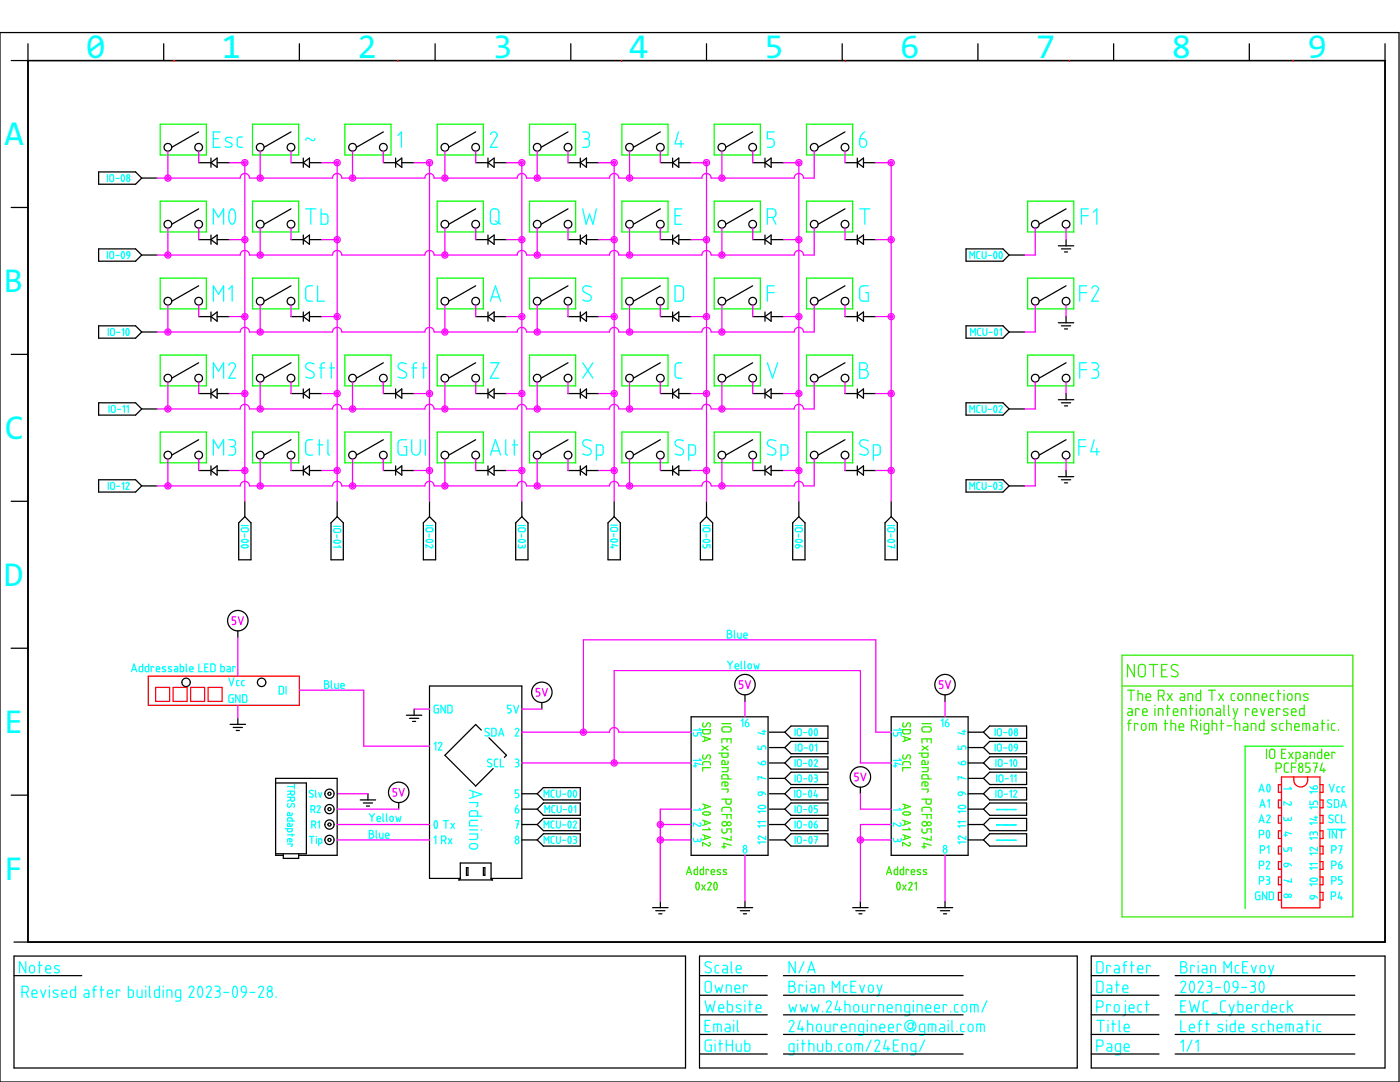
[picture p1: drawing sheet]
<svg xmlns="http://www.w3.org/2000/svg" width="279mm" height="216mm" viewBox="0 0 279 216" stroke-linecap="round" stroke-linejoin="round" font-family="sans-serif">
<defs><g id="words">
<g font-size="7" fill="#0ff">
<text x="17.2" y="11.5">0</text>
<text x="44.3" y="11.5">1</text>
<text x="71.3" y="11.5">2</text>
<text x="98.4" y="11.5">3</text>
<text x="125.5" y="11.5">4</text>
<text x="152.6" y="11.5">5</text>
<text x="179.7" y="11.5">6</text>
<text x="206.8" y="11.5">7</text>
<text x="233.9" y="11.5">8</text>
<text x="261" y="11.5">9</text>
<text x=".9" y="29">A</text>
<text x=".8" y="58.3">B</text>
<text x=".9" y="87.6">C</text>
<text x=".8" y="116.9">D</text>
<text x=".8" y="146.2">E</text>
<text x=".8" y="175.6">F</text>
</g>
</g></defs>
<g fill="none" stroke="#000" stroke-width=".25">
<path d="M0 6.5h279.2v209.4h-279.2zM2.2 12.1h274.2M5.6 8.7v179.3M32.7 8.7v3.4M59.7 8.7v3.4M86.8 8.7v3.4M113.9 8.7v3.4M141 8.7v3.4M168.1 8.7v3.4M195.2 8.7v3.4M222.2 8.7v3.4M249.3 8.7v3.4"/>
<path d="M276.4 8.7v179.3h-273.6M19.7 34.3h7.4l1.2 1.2-1.2 1.3h-7.4zM28.3 35.5h3.1M39.6 32.5h2.5M39.6 26.3l-5.3 3.1M42.1 32.5l1.2-1v1.9zM42.1 31.5v1.9M43.3 32.5h2.5M58.1 32.5h2.4M58.1 26.3l-5.4 3.1M60.5 32.5l1.3-1v1.9zM60.5 31.5v1.9"/>
<path d="M61.8 32.5h2.4M76.5 32.5h2.5M76.5 26.3l-5.4 3.1M79 32.5l1.2-1v1.9zM79 31.5v1.9M80.2 32.5h2.4M94.9 32.5h2.5M94.9 26.3l-5.3 3.1M97.4 32.5l1.2-1v1.9zM97.4 31.5v1.9M98.6 32.5h2.5M113.4 32.5h2.4"/>
<path d="M113.4 26.3l-5.4 3.1M115.8 32.5l1.2-1v1.9zM115.8 31.5v1.9M117 32.5h2.5M131.8 32.5h2.4M131.8 26.3l-5.4 3.1M134.2 32.5l1.3-1v1.9zM134.2 31.5v1.9M135.5 32.5h2.4M150.2 32.5h2.5M150.2 26.3l-5.4 3.1M152.7 32.5l1.2-1v1.9z"/>
<path d="M152.7 31.5v1.9M153.9 32.5h2.5M168.6 32.5h2.5M168.6 26.3l-5.3 3.1M171.1 32.5l1.2-1v1.9zM171.1 31.5v1.9M172.3 32.5h2.5M2.2 41.4h3.4M19.7 49.7h7.4l1.2 1.2-1.2 1.2h-7.4zM28.3 50.9h3.1M39.6 47.8h2.5M39.6 57l-5.3 3.1"/>
<path d="M39.6 41.7l-5.3 3M42.1 47.8l1.2-.9v1.8zM42.1 46.9v1.8M43.3 47.8h2.5M58.1 47.8h2.4M58.1 41.7l-5.4 3M58.1 57l-5.4 3.1M60.5 47.8l1.3-.9v1.8zM60.5 46.9v1.8M61.8 47.8h2.4M94.9 47.8h2.5M94.9 41.7l-5.3 3"/>
<path d="M94.9 57l-5.3 3.1M97.4 47.8l1.2-.9v1.8zM97.4 46.9v1.8M98.6 47.8h2.5M113.4 47.8h2.4M113.4 41.7l-5.4 3M113.4 57l-5.4 3.1M115.8 47.8l1.2-.9v1.8zM115.8 46.9v1.8M117 47.8h2.5M131.8 47.8h2.4M131.8 41.7l-5.4 3"/>
<path d="M131.8 57l-5.4 3.1M134.2 47.8l1.3-.9v1.8zM134.2 46.9v1.8M135.5 47.8h2.4M150.2 47.8h2.5M150.2 41.7l-5.4 3M150.2 57l-5.4 3.1M152.7 47.8l1.2-.9v1.8zM152.7 46.9v1.8M153.9 47.8h2.5M168.6 47.8h2.5M168.6 41.7l-5.3 3"/>
<path d="M168.6 57l-5.3 3.1M171.1 47.8l1.2-.9v1.8zM171.1 46.9v1.8M172.3 47.8h2.5M192.8 49.7h7.4l1.2 1.2-1.2 1.2h-7.4zM201.4 50.9h3.1M211.2 49h3.1M211.8 49.7h1.9M212.4 50.3h.7M212.8 47.8v1.2M212.8 41.7l-5.4 3M212.8 57l-5.4 3.1"/>
<path d="M2.2 70.7h3.4M19.7 65h7.4l1.2 1.2-1.2 1.3h-7.4zM28.3 66.2h3.1M39.6 63.2h2.5M39.6 78.5h2.5M39.6 72.4l-5.3 3.1M42.1 63.2l1.2-.9v1.8zM42.1 78.5l1.2-.9v1.9zM42.1 62.3v1.8M42.1 77.6v1.9M43.3 63.2h2.5M43.3 78.5h2.5"/>
<path d="M58.1 63.2h2.4M58.1 78.5h2.4M58.1 72.4l-5.4 3.1M60.5 63.2l1.3-.9v1.8zM60.5 78.5l1.3-.9v1.9zM60.5 62.3v1.8M60.5 77.6v1.9M61.8 63.2h2.4M61.8 78.5h2.4M76.5 78.5h2.5M76.5 72.4l-5.4 3.1M79 78.5l1.2-.9v1.9z"/>
<path d="M79 77.6v1.9M80.2 78.5h2.4M94.9 63.2h2.5M94.9 78.5h2.5M94.9 72.4l-5.3 3.1M97.4 63.2l1.2-.9v1.8zM97.4 78.5l1.2-.9v1.9zM97.4 62.3v1.8M97.4 77.6v1.9M98.6 63.2h2.5M98.6 78.5h2.5M113.4 63.2h2.4"/>
<path d="M113.4 78.5h2.4M113.4 72.4l-5.4 3.1M115.8 63.2l1.2-.9v1.8zM115.8 78.5l1.2-.9v1.9zM115.8 62.3v1.8M115.8 77.6v1.9M117 63.2h2.5M117 78.5h2.5M131.8 63.2h2.4M131.8 78.5h2.4M131.8 72.4l-5.4 3.1M134.2 63.2l1.3-.9v1.8z"/>
<path d="M134.2 78.5l1.3-.9v1.9zM134.2 62.3v1.8M134.2 77.6v1.9M135.5 63.2h2.4M135.5 78.5h2.4M150.2 63.2h2.5M150.2 78.5h2.5M150.2 72.4l-5.4 3.1M152.7 63.2l1.2-.9v1.8zM152.7 78.5l1.2-.9v1.9zM152.7 62.3v1.8M152.7 77.6v1.9"/>
<path d="M153.9 63.2h2.5M153.9 78.5h2.5M168.6 63.2h2.5M168.6 78.5h2.5M168.6 72.4l-5.3 3.1M171.1 63.2l1.2-.9v1.8zM171.1 78.5l1.2-.9v1.9zM171.1 62.3v1.8M171.1 77.6v1.9M172.3 63.2h2.5M172.3 78.5h2.5M192.8 65h7.4l1.2 1.2-1.2 1.3h-7.4z"/>
<path d="M201.4 66.2h3.1M211.2 64.4h3.1M211.2 79.8h3.1M211.8 65h1.9M212.4 65.6h.7M212.8 63.2v1.2M212.8 78.5v1.3M212.8 72.4l-5.4 3.1M19.7 80.4h7.4l1.2 1.2-1.2 1.2h-7.4zM19.7 95.7h7.4l1.2 1.3-1.2 1.2h-7.4zM28.3 81.6h3.1M28.3 97h3.1"/>
<path d="M39.6 93.9h2.5M39.6 87.7l-5.3 3.1M42.1 93.9l1.2-.9v1.8zM42.1 93v1.8M43.3 93.9h2.5M58.1 93.9h2.4M58.1 87.7l-5.4 3.1M60.5 93.9l1.3-.9v1.8zM60.5 93v1.8M61.8 93.9h2.4M76.5 93.9h2.5M76.5 87.7l-5.4 3.1"/>
<path d="M79 93.9l1.2-.9v1.8zM79 93v1.8M80.2 93.9h2.4M94.9 93.9h2.5M94.9 87.7l-5.3 3.1M97.4 93.9l1.2-.9v1.8zM97.4 93v1.8M98.6 93.9h2.5M113.4 93.9h2.4M113.4 87.7l-5.4 3.1M115.8 93.9l1.2-.9v1.8zM115.8 93v1.8"/>
<path d="M117 93.9h2.5M131.8 93.9h2.4M131.8 87.7l-5.4 3.1M134.2 93.9l1.3-.9v1.8zM134.2 93v1.8M135.5 93.9h2.4M150.2 93.9h2.5M150.2 87.7l-5.4 3.1M152.7 93.9l1.2-.9v1.8zM152.7 93v1.8M153.9 93.9h2.5M168.6 93.9h2.5"/>
<path d="M168.6 87.7l-5.3 3.1M171.1 93.9l1.2-.9v1.8zM171.1 93v1.8M172.3 93.9h2.5M192.8 80.4h7.4l1.2 1.2-1.2 1.2h-7.4zM192.8 95.7h7.4l1.2 1.3-1.2 1.2h-7.4zM201.4 81.6h3.1M201.4 97h3.1M211.2 95.1h3.1M211.8 80.4h1.9M211.8 95.7h1.9M212.4 81h.7"/>
<path d="M212.4 96.3h.7M212.8 93.9v1.2M212.8 87.7l-5.4 3.1M2.2 100h3.4M47.6 104.3l1.3-1.2 1.2 1.2v7.4h-2.5zM48.9 100v3.1M66.1 104.3l1.2-1.2 1.2 1.2v7.4h-2.4zM67.3 100v3.1M84.5 104.3l1.2-1.2 1.2 1.2v7.4h-2.4zM85.7 100v3.1M102.9 104.3l1.2-1.2 1.3 1.2v7.4h-2.5zM104.1 100v3.1"/>
<path d="M122.6 100v3.1M122.6 103.1l1.2 1.2v7.4h-2.5v-7.4zM139.8 104.3l1.2-1.2 1.2 1.2v7.4h-2.4zM141 100v3.1M158.2 104.3l1.2-1.2 1.3 1.2v7.4h-2.5zM159.4 100v3.1M176.6 104.3l1.3-1.2 1.2 1.2v7.4h-2.5zM177.9 100v3.1M2.2 129.3h3.4M47.5 125.9v1.3M148.7 138.6v1.4M188.6 138.6v1.4"/>
<path d="M2.2 158.7h3.4M45.9 144.5h3.1M46.5 145.1h1.9M47.2 145.8h.6M47.5 143.3v1.2M55 156.2h6.1v14.2h-6.1M71.9 159.6h3.1M73.4 158.4v1.2M81.1 142.7h3.1M81.7 143.3h1.9M82.3 143.9h.7M82.6 141.5v1.2"/>
<path d="M96 145.7l-1.1-1.1-6.1 6.1 6.1 6.1 3.5-3.4M97.6 147.2l3.5 3.5-.4 .4M104.1 158.4h3.1M108.1 140.2v1.3M108.4 157.2h7.4v2.4h-7.4l-1.2-1.2zM137.9 143h15.4v27.7h-15.4zM153.6 158.4h3M153.6 155.3h3M153.6 152.2h3M153.6 149.2h3M153.6 146.1h3M157.9 157.2h7.3v2.4h-7.3l-1.3-1.2z"/>
<path d="M157.9 154.1h7.3v2.4h-7.3l-1.3-1.2zM157.9 151h7.3v2.5h-7.3l-1.3-1.3zM157.9 147.9h7.3v2.5h-7.3l-1.3-1.2zM157.9 144.9h7.3v2.4h-7.3l-1.3-1.2zM171.7 157.1v1.3M177.9 143h15.3v27.7h-15.3zM193.2 158.4h3.1M193.2 155.3h3.1M193.2 152.2h3.1M193.2 149.2h3.1M193.2 146.1h3.1M197.5 157.2h7.4v2.4h-7.4l-1.2-1.2z"/>
<path d="M197.5 154.1h7.4v2.4h-7.4l-1.2-1.2zM197.5 151h7.4v2.5h-7.4l-1.2-1.3zM197.5 147.9h7.4v2.5h-7.4l-1.2-1.2zM197.5 144.9h7.4v2.4h-7.4l-1.2-1.2zM56.5 170.7h-1.5v-15.4h12.3v15.4h-7.7M56.5 170.4v.9h3.1v-.9M72.5 160.2h1.9M73.1 160.8h.6M79.6 160.1v1.4M91.9 175.3l-.3 .3h6.7l-.3-.3M91.9 175.3h-6.2v-38.4h18.4v38.4h-6.1M91.9 175.3v-3.1h6.1v3.1"/>
<path d="M93.1 173.1h.3v1.6h-.3zM96.5 173.1h.3v1.6h-.3zM104.1 167.6h3.1M104.1 164.5h3.1M104.1 161.5h3.1M107.2 161.5l1.2-1.3h7.4v2.5h-7.4zM107.2 164.5l1.2-1.2h7.4v2.5h-7.4zM107.2 167.6l1.2-1.2h7.4v2.4h-7.4zM131.8 179.9v1.2M148.7 179.9v1.2M153.6 167.6h3M153.6 164.5h3"/>
<path d="M153.6 161.5h3M156.6 161.5l1.3-1.3h7.3v2.5h-7.3zM156.6 167.6l1.3-1.2h7.3v2.4h-7.3zM157.9 163.3h7.3v2.5h-7.3l-1.3-1.3zM171.7 179.9v1.2M188.6 179.9v1.2M193.2 167.6h3.1M193.2 164.5h3.1M193.2 161.5h3.1M196.3 161.5l1.2-1.3h7.4v2.5h-7.4zM196.3 167.6l1.2-1.2h7.4v2.4h-7.4zM197.5 163.3h7.4v2.5h-7.4l-1.2-1.3z"/>
<path d="M2.8 190.8h134v22.3h-134zM2.8 194.7h13.5M130.2 181.1h3.1M130.9 181.7h1.8M131.5 182.3h.6M139.6 190.8h75.4v22.3h-75.4zM139.6 194.7h13.5M139.6 198.6h13.5M147.1 181.1h3.1M147.8 181.7h1.8M148.4 182.3h.6M156.4 194.7h35.8"/>
<path d="M156.4 198.6h35.8M170.2 181.1h3M170.8 181.7h1.8M171.4 182.3h.6M187.1 181.1h3M187.7 181.7h1.8M188.3 182.3h.6M217.8 190.8h58.6v22.3h-58.6zM217.8 194.7h13.5M217.8 198.6h13.5M234.5 194.7h35.9M234.5 198.6h35.9"/>
<path d="M139.6 202.5h13.5M139.6 206.4h13.5M139.6 210.3h13.5M156.4 202.5h35.8M156.4 206.4h35.8M156.4 210.3h35.8M217.8 202.5h13.5M217.8 206.4h13.5M217.8 210.3h13.5M234.5 202.5h35.9M234.5 206.4h35.9M234.5 210.3h35.9"/>
<circle cx="33.5" cy="29.4" r=".77"/>
<circle cx="39.6" cy="29.4" r=".77"/>
<circle cx="51.9" cy="29.4" r=".77"/>
<circle cx="58.1" cy="29.4" r=".77"/>
<circle cx="70.4" cy="29.4" r=".77"/>
<circle cx="76.5" cy="29.4" r=".77"/>
<circle cx="88.8" cy="29.4" r=".77"/>
<circle cx="94.9" cy="29.4" r=".77"/>
<circle cx="107.2" cy="29.4" r=".77"/>
<circle cx="113.4" cy="29.4" r=".77"/>
<circle cx="125.6" cy="29.4" r=".77"/>
<circle cx="131.8" cy="29.4" r=".77"/>
<circle cx="144.1" cy="29.4" r=".77"/>
<circle cx="150.2" cy="29.4" r=".77"/>
<circle cx="162.5" cy="29.4" r=".77"/>
<circle cx="168.6" cy="29.4" r=".77"/>
<circle cx="33.5" cy="44.7" r=".77"/>
<circle cx="39.6" cy="44.7" r=".77"/>
<circle cx="51.9" cy="44.7" r=".77"/>
<circle cx="58.1" cy="44.7" r=".77"/>
<circle cx="88.8" cy="44.7" r=".77"/>
<circle cx="94.9" cy="44.7" r=".77"/>
<circle cx="107.2" cy="44.7" r=".77"/>
<circle cx="113.4" cy="44.7" r=".77"/>
<circle cx="125.6" cy="44.7" r=".77"/>
<circle cx="131.8" cy="44.7" r=".77"/>
<circle cx="144.1" cy="44.7" r=".77"/>
<circle cx="150.2" cy="44.7" r=".77"/>
<circle cx="162.5" cy="44.7" r=".77"/>
<circle cx="168.6" cy="44.7" r=".77"/>
<circle cx="206.6" cy="44.7" r=".77"/>
<circle cx="212.8" cy="44.7" r=".77"/>
<circle cx="33.5" cy="75.5" r=".77"/>
<circle cx="33.5" cy="60.1" r=".77"/>
<circle cx="39.6" cy="60.1" r=".77"/>
<circle cx="39.6" cy="75.5" r=".77"/>
<circle cx="51.9" cy="75.5" r=".77"/>
<circle cx="51.9" cy="60.1" r=".77"/>
<circle cx="58.1" cy="60.1" r=".77"/>
<circle cx="58.1" cy="75.5" r=".77"/>
<circle cx="70.4" cy="75.5" r=".77"/>
<circle cx="76.5" cy="75.5" r=".77"/>
<circle cx="88.8" cy="75.5" r=".77"/>
<circle cx="88.8" cy="60.1" r=".77"/>
<circle cx="94.9" cy="60.1" r=".77"/>
<circle cx="94.9" cy="75.5" r=".77"/>
<circle cx="107.2" cy="75.5" r=".77"/>
<circle cx="107.2" cy="60.1" r=".77"/>
<circle cx="113.4" cy="75.5" r=".77"/>
<circle cx="113.4" cy="60.1" r=".77"/>
<circle cx="125.6" cy="75.5" r=".77"/>
<circle cx="125.6" cy="60.1" r=".77"/>
<circle cx="131.8" cy="60.1" r=".77"/>
<circle cx="131.8" cy="75.5" r=".77"/>
<circle cx="144.1" cy="75.5" r=".77"/>
<circle cx="144.1" cy="60.1" r=".77"/>
<circle cx="150.2" cy="75.5" r=".77"/>
<circle cx="150.2" cy="60.1" r=".77"/>
<circle cx="162.5" cy="60.1" r=".77"/>
<circle cx="162.5" cy="75.5" r=".77"/>
<circle cx="168.6" cy="75.5" r=".77"/>
<circle cx="168.6" cy="60.1" r=".77"/>
<circle cx="206.6" cy="75.5" r=".77"/>
<circle cx="206.6" cy="60.1" r=".77"/>
<circle cx="212.8" cy="60.1" r=".77"/>
<circle cx="212.8" cy="75.5" r=".77"/>
<circle cx="33.5" cy="90.8" r=".77"/>
<circle cx="39.6" cy="90.8" r=".77"/>
<circle cx="51.9" cy="90.8" r=".77"/>
<circle cx="58.1" cy="90.8" r=".77"/>
<circle cx="70.4" cy="90.8" r=".77"/>
<circle cx="76.5" cy="90.8" r=".77"/>
<circle cx="88.8" cy="90.8" r=".77"/>
<circle cx="94.9" cy="90.8" r=".77"/>
<circle cx="107.2" cy="90.8" r=".77"/>
<circle cx="113.4" cy="90.8" r=".77"/>
<circle cx="125.6" cy="90.8" r=".77"/>
<circle cx="131.8" cy="90.8" r=".77"/>
<circle cx="144.1" cy="90.8" r=".77"/>
<circle cx="150.2" cy="90.8" r=".77"/>
<circle cx="162.5" cy="90.8" r=".77"/>
<circle cx="168.6" cy="90.8" r=".77"/>
<circle cx="206.6" cy="90.8" r=".77"/>
<circle cx="212.8" cy="90.8" r=".77"/>
<circle cx="37.1" cy="136.2" r=".84"/>
<circle cx="47.5" cy="123.8" r="2.04"/>
<circle cx="52.2" cy="136.2" r=".84"/>
<circle cx="108.1" cy="138.1" r="2.04"/>
<circle cx="148.7" cy="136.6" r="2.04"/>
<circle cx="188.6" cy="136.6" r="2.04"/>
<circle cx="65.8" cy="158.4" r=".92"/>
<circle cx="65.8" cy="158.4" r=".31"/>
<circle cx="79.6" cy="158.1" r="2.04"/>
<circle cx="171.7" cy="155" r="2.04"/>
<circle cx="65.8" cy="161.5" r=".92"/>
<circle cx="65.8" cy="164.5" r=".92"/>
<circle cx="65.8" cy="167.6" r=".92"/>
<circle cx="65.8" cy="161.5" r=".31"/>
<circle cx="65.8" cy="164.5" r=".31"/>
<circle cx="65.8" cy="167.6" r=".31"/>
</g>
<g fill="none" stroke="#0ff" stroke-width=".25">
<path d="M21.4 34.8v1.4M22 34.9l.4-.1 .3 .3v.9l-.2 .2h-.4l-.2-.2zM23.1 35.6h.7M24.4 34.9h.2l.1 .2 .1 .7a.31 .31 0 0 1-.4 .4 .31 .31 0 0 1-.2-.5zM42.6 27.7h1M43.9 26.3h-1.3v3.1h1.3M46.3 27.5l-.9-.1-.3 .1-.1 .3 .2 .4 1 .4 .1 .3-.1 .3-.5 .2-.7-.2M48.4 27.3l-.8 .1-.2 .5v1.3l.3 .2h.7M62.8 27.7v.2l-.3 .2-1.1-.6-.3 .2-.1 .3M79.4 27l.7-.7v3.1M97.9 26.8l.3-.4 .4-.1 .4 .2 .2 .5-1.3 2.4h1.3M116.3 26.3l.9 .1 .4 .3v.7l-.6 .3"/>
<path d="M116.6 27.7h.4M117 27.7l.3 .1 .3 .3v.9l-.4 .4h-.9M135.4 26.3l-.7 2.4h1.7M135.9 28v1.4M154.5 26.3h-1.4v1.4h1l.3 .3 .1 .4v.5l-.3 .4-1.1 .1M172.6 26.3l-.5 .4-.4 .6-.1 1.4 .3 .6h.7l.3-.5-.1-.8-.4-.3h-.8M21.4 50.2v1.4M22 50.3l.4-.1 .3 .2v.9l-.2 .3h-.4l-.2-.2zM23.1 51h.7M24.4 50.2h.2l.1 .2 .1 .8a.31 .31 0 0 1-.4 .4 .31 .31 0 0 1-.2-.5zM25.9 51l-.5-.1-.1-.4a.31 .31 0 0 1 .3-.3 .31 .31 0 0 1 .3 .3l-.1 .6-.4 .5M42.6 44.7v-3l1 1.7 1-1.7v3"/>
<path d="M45.6 57.7l.7-.7v3.1M46.1 41.8l.2-.1 .3 .1 .4 1-.1 1.3-.3 .5-.2 .1-.5-.3-.2-.8v-1.1zM61 41.7h2.1M62 41.7v3M62.4 57l-1 .1-.3 .2-.1 .4 .1 2 .4 .4h.9M63.4 57v3.1h1.4M64.1 41.7v3h1.1l.2-.4v-1.3l-.4-.3h-.9M98.1 41.9l.3-.2h.6l.5 .4 .1 2.1-.5 .5h-.8l-.4-.4v-2zM98.1 59.3h1.5M98.9 44.1l1 .6M116.3 41.7l.7 3 .7-2 .6 2 .7-3M118 57.3l-1.1-.3-.5 .3-.1 .4 .1 .4 1.4 .8 .2 .5-.1 .4-.4 .3-1.2-.2"/>
<path d="M134.7 57h1.2l.5 .4v2.1l-.4 .5-1.3 .1zM134.7 43h1M136.1 41.7h-1.4v3h1.4M153.1 58.4h1.4M153.1 43.4h1.1M154.2 43.4l.3-.1 .3-.3v-1l-.5-.3h-1.2v3M154.2 43.4l.6 1.3M154.5 57h-1.4v3.1M171.6 41.7h2M172.6 41.7v3M173.3 57l-1.2 .1-.5 .4v2l.4 .5 1.3 .1v-1.7h-.5M193.6 51.6v-1.4l.4 .8 .5-.8v1.4"/>
<path d="M195.6 50.2h-.5l-.2 .3 .1 .9 .6 .2M196 50.2v1.1l.4 .3 .4-.3v-1.1M197.2 51h.7M198.5 50.2h.2l.2 .2v.8a.31 .31 0 0 1-.4 .4 .31 .31 0 0 1-.2-.5zM199.6 50.2h.2l.1 .2 .1 .8a.31 .31 0 0 1-.4 .4 .31 .31 0 0 1-.2-.5zM215.5 58.4h1.3M215.8 43h1.4M216.8 57h-1.3v3.1M217.2 41.7h-1.4v3M217.9 57.5l.3-.3 .4-.2 .5 .3 .1 .4-1.3 2.4h1.3M218.2 42.4l.7-.7v3M21.6 65.6v1.3"/>
<path d="M22.2 65.6h.4l.2 .2v.9l-.2 .2h-.3l-.2-.2zM23.3 66.3h.6M24.4 65.9l.3-.3v1.3M25.3 65.6h.2l.2 .2v.8a.31 .31 0 0 1-.3 .3 .31 .31 0 0 1-.2-.4zM42.6 60.1v-3.1l1 1.7 1-1.7v3.1M42.6 75.5v-3.1l1 1.7 1-1.7v3.1M45.7 72.9l.2-.4 .5-.1 .4 .2 .2 .4-1.4 2.5h1.4M62.7 72.6l-1.1-.2-.5 .3-.1 .4 .2 .4 1.3 .8 .2 .5-.1 .4-.4 .2-1.2-.2M63.7 73.4h1.1M64.8 72.4l-.5 .1-.2 .3v2.7M65.8 73.4h1M66.1 72.4v3.1"/>
<path d="M81.1 72.6l-1-.2-.6 .3-.1 .4 .2 .4 1.3 .8 .2 .5-.1 .4-.4 .2-1.2-.2M82.2 73.4h1M83.2 72.4l-.4 .1-.3 .3v2.7M84.2 73.4h1M84.6 72.4v3.1M97.9 72.4h1.7l-1.7 3.1h1.7M97.9 60.1l1-3.1 1 3.1M116.3 72.4l2 3.1M118.3 72.4l-2 3.1M136.1 72.4l-1 .1-.3 .2-.1 .4 .1 2 .4 .3 .9 .1M153.1 72.4l1.1 3.1 1-3.1M171.6 73.8h1.1l.5 .4 .1 .4-.1 .4-.3 .3-.4 .2h-.9v-3.1h1l.4 .3v.7l-.6 .4"/>
<path d="M193.7 66.9v-1.3l.5 .7 .4-.7v1.3M195.7 65.6h-.4l-.2 .3v.9l.6 .1M196.2 65.6v1l.3 .3 .4-.2v-1.1M197.4 66.3h.6M198.7 65.6h.2l.1 .2 .1 .8a.31 .31 0 0 1-.4 .3 .31 .31 0 0 1-.2-.4zM199.5 65.9l.4-.3v1.3M215.5 73.8h1.3M216.8 72.4h-1.3v3.1M217.9 72.4h.9l.4 .4-.1 .6-.5 .4M218.2 73.8h.4M218.6 73.8l.3 .1 .3 .2v.9l-.4 .4-.9 .1M21.6 96.3v1.3"/>
<path d="M21.8 80.9v1.4M22.2 96.3h.4l.2 .2v.9l-.2 .2h-.3l-.2-.2zM22.3 81l.4-.1 .3 .2v.9l-.2 .3h-.4l-.2-.2zM23.3 97h.6M23.4 81.7h.7M24.4 96.6l.3-.3v1.3M24.5 81.2l.3-.3v1.4M25.1 96.5a.3 .3 0 0 1 .4-.2 .3 .3 0 0 1 .2 .3l-.6 1h.6M25.3 81.2l.3-.3v1.4M42.6 90.8v-3.1l1 1.8 1-1.8v3.1M45.6 87.7l.9 .1 .4 .3v.7l-.6 .3M46 89.1h.3"/>
<path d="M46.3 89.1l.4 .1 .2 .3 .1 .9-.4 .4h-1M62.4 87.7l-1 .1-.3 .3-.1 .3 .1 2.1 .4 .3h.9M63.4 88.8h1M63.7 87.7v3.1M65.4 87.7v2.8l.4 .3M81.1 87.7l-1.2 .1-.4 .4-.1 2 .4 .5 1.3 .1v-1.7h-.5M82.2 87.7v2.5l.3 .5 .5 .1 .5-.2 .3-.4 .1-2.5M84.9 87.7v3.1M97.9 90.8l1-3.1 1 3.1M98.1 90h1.5M100.9 87.7v2.8l.4 .3M102.3 88.8h1"/>
<path d="M102.6 87.7v3.1M118 88l-1.1-.3-.5 .4-.1 .4 .1 .3 1.4 .8 .2 .5-.1 .4-.4 .3-1.2-.2M119 90.8h1l.3-.3 .1-1.3-.3-.4h-1.1v3M136.4 88l-1-.3-.6 .4-.1 .4 .2 .3 1.3 .8 .2 .5-.1 .4-.4 .3-1.2-.2M137.4 90.8h1l.3-.3 .1-1.3-.3-.4h-1.1v3M154.9 88l-1.1-.3-.5 .4-.2 .4 .2 .3 1.3 .8 .2 .5-.1 .5-.4 .2-1.2-.2M155.9 90.8h.9l.4-.3v-1.3l-.2-.4h-1.1v3M173.3 88l-1.1-.3-.5 .4-.1 .4 .1 .3 1.3 .8 .3 .5-.2 .5-.3 .2-1.2-.2M174.3 90.8h.9l.4-.3 .1-1.3-.3-.4h-1.1v3M193.6 82.3v-1.4l.4 .8 .5-.8v1.4M193.6 97.6v-1.3l.4 .7 .5-.7v1.3M195.6 96.3h-.5l-.2 .3 .1 .9 .6 .1"/>
<path d="M195.6 80.9h-.5l-.2 .3 .1 .9 .6 .2M196 96.3v1l.4 .3 .4-.2v-1.1M196 80.9v1.1l.4 .3 .4-.3v-1.1M197.2 81.7h.7M197.2 97h.7M198.5 96.3h.2l.2 .2v.8a.31 .31 0 0 1-.4 .3 .31 .31 0 0 1-.2-.4zM198.5 81l.2-.1 .2 .2v.8a.31 .31 0 0 1-.4 .4 .31 .31 0 0 1-.2-.5zM199.4 96.3h.3a.31 .31 0 0 1 .3 .3 .31 .31 0 0 1-.3 .3M199.4 81.1a.3 .3 0 0 1 .4-.2 .3 .3 0 0 1 .2 .4l-.6 1h.6M199.5 96.9h.2M199.7 96.9l.3 .2v.4l-.2 .1h-.4M215.3 89.1h1.4"/>
<path d="M216.7 87.7h-1.4v3.1M218.4 87.7l-.7 2.4h1.7M218.9 89.5v1.3M48.2 104.9h1.4M48.2 108.9l.4-.2h.6a.31 .31 0 0 1 .3 .4 .31 .31 0 0 1-.4 .2l-.7-.1zM48.2 107.8l.4-.1h.6a.31 .31 0 0 1 .3 .3 .31 .31 0 0 1-.4 .2l-.7-.1zM48.3 105.4h1.1l.1 .1v.4l-.2 .2h-.9l-.2-.3zM48.8 106.6v.6M66.6 105h1.4M66.6 108l.4-.2h.6a.31 .31 0 0 1 .4 .4 .31 .31 0 0 1-.5 .2l-.7-.1zM66.7 105.6l1.1-.1 .2 .2v.4l-.3 .1h-.9l-.2-.2zM67.2 106.7v.6"/>
<path d="M67.7 108.9l.3 .3h-1.4M85 104.9h1.4M85.1 107.8l.4-.1h.5a.31 .31 0 0 1 .4 .3 .31 .31 0 0 1-.5 .2l-.7-.1zM85.1 105.4h1.1l.2 .1v.4l-.2 .2h-1l-.2-.3zM85.6 106.6v.6M86.2 108.7a.3 .3 0 0 1 .2 .4 .3 .3 0 0 1-.4 .2l-1-.6v.6M103.5 108.7v.4l.1 .2h.5l.1-.3M103.5 104.9h1.3M103.5 107.8l.4-.1h.6a.31 .31 0 0 1 .3 .3 .31 .31 0 0 1-.4 .2l-.8-.1zM103.6 105.4h1.1l.1 .1v.4l-.2 .2h-1l-.1-.3zM104.1 106.6v.6M104.2 108.9v.1"/>
<path d="M104.8 108.7v.3a.31 .31 0 0 1-.3 .3 .31 .31 0 0 1-.3-.3M121.9 109.2h.6M121.9 104.8h1.4M121.9 107.7l.4-.1h.6a.31 .31 0 0 1 .4 .3 .31 .31 0 0 1-.5 .3l-.7-.1zM122 105.3h1.1l.1 .2v.3l-.2 .2h-.9l-.2-.2zM122.5 106.5v.6M123.3 108.9l-1.1-.3v.8M140.3 108.7v.5l.3 .1 .4-.1 .1-.5h.6v.6M140.3 104.9h1.4M140.4 107.8l.3-.1h.6a.31 .31 0 0 1 .4 .3 .31 .31 0 0 1-.5 .2l-.7-.1zM140.4 105.4h1.1l.2 .1v.4l-.3 .2h-.9l-.2-.3zM140.9 106.6v.6"/>
<path d="M158.7 104.9h1.4M158.8 107.8l.4-.1h.5a.31 .31 0 0 1 .4 .3 .31 .31 0 0 1-.5 .2l-.7-.1zM158.8 105.4h1.1l.2 .1v.4l-.2 .2h-1l-.2-.3zM159.3 106.6v.6M159.5 108.7l-.1 .5-.4 .1a.31 .31 0 0 1-.3-.3 .31 .31 0 0 1 .3-.3l.7 .1 .4 .4M177.2 104.9h1.3M177.2 107.8l.4-.1h.6a.31 .31 0 0 1 .3 .3 .31 .31 0 0 1-.4 .2l-.8-.1zM177.3 105.4h1.1l.1 .1v.4l-.2 .2h-1l-.1-.3zM177.8 106.6v.6M177.9 109v.3M178.5 108.7v.6l-1.3-.4M26.2 134l.6-1.5 .5 1.5"/>
<path d="M26.4 133.6h.7M28.5 132.5v1.5h-.6l-.1-.2v-.7l.7-.1M29.7 132.5v1.5h-.6l-.1-.2v-.7l.7-.1M30.7 133.2l-.1-.2h-.4v1M31.2 133.5h.7v-.2a.34 .34 0 0 0-.4-.3 .34 .34 0 0 0-.3 .3l.1 .7h.6M33.1 133.1l-.2-.1a.27 .27 0 0 0-.4 .1 .27 .27 0 0 0 0 .3l.4 .2a.32 .32 0 0 1-.1 .5 .32 .32 0 0 1-.4-.2M34.3 133.1l-.2-.1a.27 .27 0 0 0-.4 .1 .27 .27 0 0 0 0 .3l.4 .2a.32 .32 0 0 1-.1 .5 .32 .32 0 0 1-.4-.2M34.9 133h.4l.2 .2v.8h-.5a.26 .26 0 0 1-.2-.2 .26 .26 0 0 1 .2-.3h.5M36 132.5v1.5h.5l.2-.2-.1-.7-.6-.1M37.2 132.5v1.4l.1 .1M37.8 133.5h.7v-.2a.34 .34 0 0 0-.3-.3 .34 .34 0 0 0-.4 .3l.1 .7h.6M39.7 132.5v1.5h.7"/>
<path d="M40.9 133.2h.5M41.6 132.5h-.7v1.5h.7M42.1 132.5h.6l.2 .2v1.1l-.2 .2h-.6zM44.1 132.5v1.5h.5l.2-.2-.1-.7-.6-.1M45.4 133h.4l.1 .2 .1 .8h-.5a.26 .26 0 0 1-.2-.2 .26 .26 0 0 1 .2-.3h.5M45.7 135.3l.5 1.5 .5-1.5M46.5 138.6h-.6l-.2 .2v1.1l.2 .2 .6 .1v-.9h-.2M47 133.2l-.2-.2h-.3v1M47.7 135.8h-.4l-.1 .2 .1 .7 .4 .1M47.9 138.6v1.6l-.9-1.6v1.6M48.4 138.6h.6l.2 .2v1.1l-.2 .2-.6 .1zM48.7 135.8h-.3l-.2 .2 .1 .7 .4 .1"/>
<path d="M55.7 137h.6l.3 .2v1l-.2 .3h-.7zM57.1 137v1.5M64.8 135.8h.4a.34 .34 0 0 1 .3 .4 .34 .34 0 0 1-.3 .3l.4 .2v.5l-.3 .2h-.5zM64.8 136.5h.4M66.1 135.8v1.4l.2 .2M66.8 136.3v.9l.3 .2h.4v-1.1M68 136.9h.7v-.2a.34 .34 0 0 0-.3-.4 .34 .34 0 0 0-.4 .4l.1 .6 .6 .1M145.2 125.8h.4a.34 .34 0 0 1 .4 .3 .34 .34 0 0 1-.4 .4l.4 .2v.4l-.3 .2h-.5zM145.2 126.5h.4M145.2 131.9l.5 .7M145.7 132.6v.9M146.2 131.9l-.5 .7"/>
<path d="M146.6 125.8v1.4l.1 .1M146.7 133h.7v-.2a.34 .34 0 0 0-.3-.4 .34 .34 0 0 0-.4 .4l.1 .6 .6 .1M147.2 126.3v.8l.3 .2h.4v-1M147.9 131.9v1.4l.2 .2M148.4 126.8h.7v-.2a.34 .34 0 0 0-.3-.3 .34 .34 0 0 0-.4 .3l.1 .7h.6M148.6 131.9v1.4l.2 .2M149.4 132.5a.34 .34 0 0 1 .4 0 .34 .34 0 0 1 .2 .3v.3a.34 .34 0 0 1-.4 .4 .34 .34 0 0 1-.3-.4zM150.5 132.4l.2 1.1 .3-.7 .2 .7 .3-1.1M57.4 159.1h1.4l-.2 .7h-.4l-.2-.2M57.4 157.9h1.4l-.2 .7h-.4l-.2-.3M57.4 156.9h1.4M58 157.9v.4"/>
<path d="M58 159.1v.5M58 158.3l-.6 .3M58 159.6l-.6 .3M58.8 156.5v.9M62.5 157.8l-.3-.1a.31 .31 0 0 0-.4 .2 .31 .31 0 0 0 .1 .4l.5 .2a.38 .38 0 0 1-.1 .6 .38 .38 0 0 1-.5-.1M63 157.7v1.2l.1 .2M63.6 158.2l.3 .9 .3-.9M86.6 148.5l.4-.4v1.6M87.5 140.7h-.6l-.2 .2-.1 1.1 .2 .2 .7 .1v-.9h-.3M87.5 148.4a.33 .33 0 0 1 .4-.3 .33 .33 0 0 1 .2 .4l-.6 1.2h.7M88.9 140.7v1.6l-.9-1.6v1.6M89.4 140.7h.5l.3 .2v1.1l-.2 .2-.6 .1z"/>
<path d="M93.7 157.7l2.5 .8-2.5 .8M94.4 157.9v1.2M97.6 145.5l-.5-.2a.34 .34 0 0 0-.3 .3 .34 .34 0 0 0 .2 .4l.5 .2a.42 .42 0 0 1-.1 .7 .42 .42 0 0 1-.6-.1v-.1M98.2 145.3h.5l.3 .2v1.1l-.2 .2-.6 .1zM98.2 151.6l-.6-.1a.34 .34 0 0 0-.3 .2 .34 .34 0 0 0 .2 .4l.5 .3a.42 .42 0 0 1-.1 .6 .42 .42 0 0 1-.6-.1M99.3 151.5h-.5l-.1 .3v1l.2 .2h.4M99.5 146.9l.5-1.6 .5 1.6M99.7 146.4h.7M99.9 151.5v1.5h.6M102 140.7h-.7v.7h.5l.2 .3-.1 .5-.6 .1M102.5 140.7l.5 1.6 .5-1.6M102.8 151.5h.4a.34 .34 0 0 1 .3 .3 .34 .34 0 0 1-.3 .4"/>
<path d="M102.9 145.6a.33 .33 0 0 1 .4-.3 .33 .33 0 0 1 .2 .4l-.7 1.2h.7M103 152.2h.2M103.2 152.2l.3 .1v.5l-.2 .2h-.5M103.5 157.6h-.7v.7h.6l.1 .3-.1 .5-.6 .1M108.6 159.1v-1.4l.5 .8 .4-.8v1.4M110.6 157.7h-.4l-.2 .3v.9l.6 .2M111.1 157.7v1.1l.3 .3 .4-.3v-1.1M112.3 158.5h.6M113.5 157.7h.2l.2 .2v.8a.31 .31 0 0 1-.3 .4 .31 .31 0 0 1-.2-.5zM114.6 157.7h.2l.2 .2v.8a.31 .31 0 0 1-.3 .4 .31 .31 0 0 1-.3-.5zM138.4 146.2v.5l.3 .2 .5-.2v-.5h.7v.7M138.4 152.8h.7"/>
<path d="M139.6 145.3l.3 .4h-1.5M139.6 151.4l.3 .3h-1.5M139.9 152.6l-1.2-.4v.9M147.9 143.8l.3-.3v1.5M149.3 143.5l-.5 .5v.7a.34 .34 0 0 0 .3 .3 .34 .34 0 0 0 .3-.3l-.1-.4-.5-.1M151.3 152.1l.5 .4 .7 .1a.34 .34 0 0 0 .3-.4 .34 .34 0 0 0-.3-.3l-.4 .1-.1 .6M151.3 148.8v.7h.7v-.5l.3-.2 .4 .1 .1 .6M152 155v.3M152.1 158.1v.5l-.5 .1a.34 .34 0 0 1-.3-.3 .34 .34 0 0 1 .3-.4l.7 .1 .5 .5M152.1 145.9h.7M152.5 145.7v.8l-1.2-.3M152.8 155.4l-1.5-.4v.7"/>
<path d="M158.6 157.7v1.4M158.7 145.4v1.4M158.7 151.6v1.3M158.7 154.6v1.4M158.8 148.5v1.4M159.2 157.8l.4-.1 .2 .2v.9l-.2 .3h-.3l-.2-.2zM159.2 145.5l.4-.1 .3 .2v.9l-.2 .3h-.3l-.2-.2zM159.2 151.6h.4l.3 .2v.9l-.2 .2h-.3l-.2-.2zM159.2 154.7l.4-.1 .3 .2v.9l-.2 .3h-.3l-.2-.2zM159.4 148.6l.4-.1 .2 .2 .1 .9-.2 .2h-.4l-.2-.1zM160.3 158.5h.6M160.4 146.2h.6"/>
<path d="M160.4 152.3h.6M160.4 155.4h.6M160.5 149.2h.6M161.6 157.7h.2l.1 .2v.8a.31 .31 0 0 1-.3 .4 .31 .31 0 0 1-.2-.5zM161.6 145.5l.2-.1 .2 .2v.8a.31 .31 0 0 1-.3 .4 .31 .31 0 0 1-.2-.5zM161.6 151.6h.2l.2 .2v.7a.31 .31 0 0 1-.3 .4 .31 .31 0 0 1-.2-.4zM161.6 154.7l.2-.1 .2 .2v.8a.31 .31 0 0 1-.3 .4 .31 .31 0 0 1-.2-.5zM161.8 148.5h.2l.1 .2 .1 .8a.31 .31 0 0 1-.4 .4 .31 .31 0 0 1-.2-.5zM162.5 154.6h.3a.31 .31 0 0 1 .3 .3 .31 .31 0 0 1-.3 .3M162.5 151.8a.3 .3 0 0 1 .4-.2 .3 .3 0 0 1 .2 .3l-.6 1h.6M162.7 148.8l.3-.3v1.4M162.7 155.2h.1"/>
<path d="M162.7 145.5l.2-.1 .2 .2v.8a.31 .31 0 0 1-.4 .4 .31 .31 0 0 1-.2-.5zM162.7 157.7l-.3 1.1h.8M162.8 155.2l.3 .2v.4l-.2 .2h-.4M163 158.5v.6M178.3 146.2v.5l.4 .2 .4-.2 .1-.5h.6v.7M178.3 152.8h.7M179.5 145.3l.3 .4h-1.5M179.5 151.4l.3 .3h-1.5M179.8 152.6l-1.1-.4v.9M187.8 143.8l.4-.3v1.5M189.2 143.5l-.4 .5-.1 .7a.34 .34 0 0 0 .3 .3 .34 .34 0 0 0 .4-.3l-.2-.4-.5-.1M191.2 152.1l.5 .4 .7 .1a.34 .34 0 0 0 .3-.4 .34 .34 0 0 0-.3-.3l-.4 .1-.1 .6"/>
<path d="M191.2 148.8v.7h.7v-.5l.3-.2 .5 .1v.6M191.9 155v.3M192.1 158.1l-.1 .5-.5 .1a.34 .34 0 0 1-.3-.3 .34 .34 0 0 1 .4-.4l.6 .1 .5 .5M192.1 145.9h.6M192.4 145.7v.8l-1.2-.3M192.7 155.4l-1.5-.4v.7M198.6 145.4v1.4M198.6 148.5v1.4M198.8 157.7v1.4M198.8 151.6v1.3M198.9 154.6v1.4M199.2 145.5l.4-.1 .2 .2v.9l-.2 .3h-.3l-.2-.2z"/>
<path d="M199.2 148.6l.4-.1 .2 .2v.9l-.2 .2h-.3l-.2-.1zM199.3 151.6h.4l.3 .2v.9l-.2 .2h-.4l-.2-.2zM199.3 157.8l.4-.1 .3 .2v.9l-.2 .3h-.4l-.2-.2zM199.5 154.7l.4-.1 .2 .2v.9l-.2 .3h-.3l-.2-.2zM200.3 146.2h.6M200.3 149.2h.6M200.4 152.3h.7M200.4 158.5h.7M200.6 155.4h.6M201.5 151.9l.3-.3v1.3M201.5 158l.3-.3v1.4M201.6 145.5l.2-.1 .1 .2 .1 .8a.31 .31 0 0 1-.4 .4 .31 .31 0 0 1-.2-.5z"/>
<path d="M201.6 148.5h.2l.1 .2 .1 .8a.31 .31 0 0 1-.4 .4 .31 .31 0 0 1-.2-.5zM201.7 154.9l.3-.3v1.4M202.3 157.9a.3 .3 0 0 1 .4-.2 .3 .3 0 0 1 .2 .4l-.6 1h.6M202.4 154.9l.4-.3v1.4M202.5 151.6h.2l.1 .2 .1 .7a.31 .31 0 0 1-.4 .4 .31 .31 0 0 1-.2-.4zM203 149.2h-.4l-.2-.4a.31 .31 0 0 1 .4-.3 .31 .31 0 0 1 .3 .3l-.1 .6-.4 .5M251.3 158l.5-1.5 .5 1.5M251.4 157.6h.7M253 159.9l.3-.3v1.5M253 156.5a.59 .59 0 0 1 .5 .8l-.1 .3a.34 .34 0 0 1-.4 .4 .34 .34 0 0 1-.2-.5zM257.4 157.1l.3 .3h-1.5M257.5 160a.33 .33 0 0 1 .2 .4 .33 .33 0 0 1-.4 .2l-1.1-.6v.7"/>
<path d="M261.4 157l.5 .4 .7 .1a.34 .34 0 0 0 .4-.4 .34 .34 0 0 0-.4-.3l-.4 .1-.1 .5M261.4 159.9v.6h.7l.1-.5 .3-.1 .4 .1 .1 .5M263 158h-1.6l.4 .3M265.3 156.5l.5 1.5 .5-1.5M265.8 159.7l-.5-.1a.34 .34 0 0 0-.4 .2 .34 .34 0 0 0 .2 .4l.5 .2a.42 .42 0 0 1 0 .7 .42 .42 0 0 1-.6-.1h-.1M266.3 159.6h.6l.2 .2v1l-.2 .3h-.6zM267.3 157h-.4l-.1 .3 .1 .6 .4 .1M268.3 157h-.3l-.2 .3 .1 .6 .4 .1M56.9 165.4h1.4v.4l-.2 .2-.6-.1-.1-.5M57.4 168.4h.9v.4l-.1 .1M57.4 166.6h1.4M57.5 160.3l-.1 .4a.32 .32 0 0 0 .2 .4 .32 .32 0 0 0 .4-.2l.2-.4a.39 .39 0 0 1 .6 0 .39 .39 0 0 1-.1 .6"/>
<path d="M57.8 167.3v.7h.2a.31 .31 0 0 0 .3-.3 .31 .31 0 0 0-.3-.4l-.5 .1-.1 .6M58.3 164.4v.3l-.2 .2h-.7v-.4a.23 .23 0 0 1 .2-.2 .23 .23 0 0 1 .2 .2v.4M58.3 163.8l-.1-.6-.8 .1v.5h1.4M58.3 162.2v.4l-.2 .1h-.7v-.3a.23 .23 0 0 1 .2-.3 .23 .23 0 0 1 .2 .3v.3M58.3 166.4v.5M61.8 166.9h.9M62.1 161.5h.4M62.2 164.6h.5M62.2 166.9v1.4M62.5 161.5l.3-.2v-.4l-.7-.1v1.3M62.5 161.5l.3 .6M62.7 164.6l.3-.2-.1-.4-.7-.2v1.4"/>
<path d="M62.7 164.6l.3 .6M63.1 166.9v.1M63.1 167.4v.9M63.3 161a.3 .3 0 0 1 .4-.2 .3 .3 0 0 1 .2 .3l-.6 1h.6M63.4 164.1l.4-.3v1.4M63.6 168.3l.6-.1v-.6l-.1-.2h-.5v1.3M73.7 165.7h.4a.34 .34 0 0 1 .4 .3 .34 .34 0 0 1-.3 .4l.3 .2v.4l-.3 .2h-.5zM73.7 166.4h.5M73.7 162.4l.5 .6M74.2 163v.9M74.7 162.4l-.5 .6M75.1 165.7v1.4l.1 .1"/>
<path d="M75.2 163.4h.7v-.2a.34 .34 0 0 0-.3-.3 .34 .34 0 0 0-.4 .3l.1 .6 .6 .1M75.8 166.2v.8l.2 .2h.4v-1M76.4 162.4v1.3l.2 .2M77 166.7h.6v-.1a.34 .34 0 0 0-.3-.4 .34 .34 0 0 0-.3 .4v.6h.6M77.1 162.4v1.3l.2 .2M77.9 163a.34 .34 0 0 1 .4-.1 .34 .34 0 0 1 .2 .3v.4a.34 .34 0 0 1-.4 .3 .34 .34 0 0 1-.3-.3zM79 162.9l.3 1 .2-.7 .3 .7 .2-1M86.6 167.2l.4-.4v1.6M86.8 163.8a.59 .59 0 0 1 .5 .8v.3a.34 .34 0 0 1-.4 .4 .34 .34 0 0 1-.2-.5zM88.1 167.7h.5M88.5 163.8h1M88.6 167.7l.4-.2-.1-.5-.2-.2h-.6v1.6"/>
<path d="M88.6 167.7l.4 .7M89 163.8v1.5M89.5 167.3l.7 1.1M90 164.3l.7 1M90.2 167.3l-.7 1.1M90.7 164.3l-.7 1M93.7 166.4h1.6v.8l-.2 .3h-1.4M93.7 160.1h1.6v.7l-.2 .2M93.7 165.6h1.6M93.9 168.5l.3-.2 .8 .1 .3 .3v.4l-.4 .3h-.9l-.3-.5zM95.3 163.7h-1.3l-.3 .4v.7h1.6M95.3 162.9v-.8l-.2-.3h-1l-.3 .2-.1 .9h2.5"/>
<path d="M96 165.6h.2M102.8 163.8h.7l-.4 1.5M103.2 164.4h.3M103.4 160.7l-.5 .5-.1 .7a.34 .34 0 0 0 .4 .3 .34 .34 0 0 0 .3-.3l-.1-.4-.5-.1M108.6 165.2v-1.4l.5 .8 .4-.8v1.4M108.6 168.3v-1.4l.5 .8 .4-.8v1.4M108.8 162.1v-1.3l.4 .7 .5-.7v1.3M110.6 163.8l-.4 .1-.2 .2v1l.6 .1M110.6 166.9h-.4l-.2 .3v.9l.6 .2M110.7 160.8h-.4l-.2 .3 .1 .9 .5 .1M111.1 163.8v1.1l.3 .3 .4-.3v-1.1M111.1 166.9v1.1l.3 .3 .4-.3v-1.1"/>
<path d="M111.2 160.8v1l.4 .3 .4-.2v-1.1M112.3 167.7h.6M112.3 164.6h.6M112.4 161.5h.6M113.5 163.9h.2l.2 .2v.7a.31 .31 0 0 1-.3 .4 .31 .31 0 0 1-.2-.5zM113.5 167l.2-.1 .2 .2v.8a.31 .31 0 0 1-.3 .4 .31 .31 0 0 1-.2-.5zM113.7 160.8h.2l.1 .2 .1 .8a.31 .31 0 0 1-.4 .3 .31 .31 0 0 1-.2-.4zM114.4 166.9h.3a.31 .31 0 0 1 .3 .3 .31 .31 0 0 1-.3 .3M114.4 164.1a.3 .3 0 0 1 .4-.3 .3 .3 0 0 1 .2 .4l-.6 1h.6M114.6 167.5h.1M114.6 161.1l.3-.3v1.3M114.7 167.5l.3 .2v.4l-.2 .2h-.4"/>
<path d="M138.4 167.3v.4l.2 .2h.4l.2-.3M139.2 167.4v.2M139.6 161.3l.3 .3h-1.5M139.7 164.2a.33 .33 0 0 1 .2 .4 .33 .33 0 0 1-.4 .2l-1.1-.6v.7M139.9 167.3v.3a.34 .34 0 0 1-.3 .3 .34 .34 0 0 1-.4-.3M151.3 160.9l.5-.2h.6a.34 .34 0 0 1 .4 .4 .34 .34 0 0 1-.5 .3l-.6-.1a.32 .32 0 0 1-.4-.4zM152.8 166.8v.7l-1.1-.6a.33 .33 0 0 0-.4 .2 .33 .33 0 0 0 .2 .4M152.8 164.8h-1.5l.3 .3M152.8 161.9h-1.5l.3 .3M152.8 168h-1.5l.3 .4M152.8 163.9h-1.5l.3 .4M158.7 160.8v1.3"/>
<path d="M158.7 163.8v1.4M158.7 166.9v1.4M159.2 160.8h.4l.3 .2v.9l-.2 .2h-.3l-.2-.2zM159.2 163.9l.4-.1 .3 .2v1l-.2 .2h-.3l-.2-.2zM159.2 167l.4-.1 .3 .2v.9l-.2 .3h-.3l-.2-.2zM160.4 167.7h.6M160.4 161.5h.6M160.4 164.6h.6M161.6 160.8h.2l.2 .2v.8a.31 .31 0 0 1-.3 .3 .31 .31 0 0 1-.2-.4zM161.6 163.9h.2l.2 .2v.7a.31 .31 0 0 1-.3 .4 .31 .31 0 0 1-.2-.5zM161.6 167l.2-.1 .2 .2v.8a.31 .31 0 0 1-.3 .4 .31 .31 0 0 1-.2-.5zM162.5 166.9h.6l-.4 1.4"/>
<path d="M162.8 167.5h.3M163 163.8l-.4 .5-.1 .6a.31 .31 0 0 0 .3 .3 .31 .31 0 0 0 .3-.3l-.1-.4-.5-.1M163.1 160.8h-.6v.6h.4l.2 .3-.1 .4h-.5M178.3 167.3v.4l.2 .2h.5l.2-.3M179.2 167.4v.2M179.5 161.3l.3 .3h-1.5M179.6 164.2a.33 .33 0 0 1 .2 .4 .33 .33 0 0 1-.4 .2l-1.1-.6v.7M179.8 167.3v.3a.34 .34 0 0 1-.3 .3 .34 .34 0 0 1-.3-.3M191.3 160.9l.4-.2h.7a.34 .34 0 0 1 .3 .4 .34 .34 0 0 1-.5 .3l-.6-.1a.32 .32 0 0 1-.3-.4zM192.7 166.8v.7l-1.1-.6a.33 .33 0 0 0-.4 .2 .33 .33 0 0 0 .3 .4M192.7 164.8h-1.5l.4 .3M192.7 161.9h-1.5l.4 .3"/>
<path d="M192.7 168h-1.5l.4 .4M192.7 163.9h-1.5l.4 .4M198.9 167.7h3.9M198.9 161.5h3.9M198.9 164.6h3.9M251.3 164.2l.5-1.6 .5 1.6M251.3 166.6l.8-.2 .1-.4-.1-.2-.8-.1v1.5M251.3 172.7l.8-.1 .1-.4-.1-.3-.8-.1v1.6M251.3 175.8l.8-.1 .1-.4-.1-.3-.8-.1v1.5M251.4 163.7h.7M251.4 178h-.6l-.2 .2v1l.2 .3h.6v-.8h-.2M251.4 161.1l.5-1.5 .6 1.5"/>
<path d="M251.5 169.6l.8-.1 .1-.4-.1-.2-.8-.1v1.5M251.6 160.7h.7M252.7 174.9h.4a.34 .34 0 0 1 .3 .4 .34 .34 0 0 1-.3 .3M252.7 172.1a.33 .33 0 0 1 .4-.3 .33 .33 0 0 1 .3 .4l-.7 1.2h.7M252.8 178v1.5l-.9-1.5v1.5M252.8 162.9a.33 .33 0 0 1 .4-.3 .33 .33 0 0 1 .3 .4l-.7 1.2h.7M252.9 169.1l.3-.3v1.5M252.9 175.6h.2M252.9 165.8a.59 .59 0 0 1 .5 .8v.2a.34 .34 0 0 1-.4 .4 .34 .34 0 0 1-.3-.5zM253.1 175.6l.3 .2v.4l-.2 .2h-.5M253.3 178h.6l.2 .2 .1 1-.3 .3h-.6zM256.2 163.1v.4l.2 .2h.5l.2-.3"/>
<path d="M256.2 169.2v.5l.4 .2 .4-.2 .1-.5h.6v.7M256.2 166.6h.7M257.1 172.3l-.1 .5-.5 .1a.34 .34 0 0 1-.3-.3 .34 .34 0 0 1 .4-.3h.6l.5 .5M257.1 163.2v.2M257.1 175.7v.3M257.7 163.1v.3a.34 .34 0 0 1-.3 .3 .34 .34 0 0 1-.3-.3M257.7 175.3v.7l-1.5-.4M257.7 166.4l-1.1-.4v.9M261.5 175.4l.4-.2 .7 .1a.34 .34 0 0 1 .4 .4 .34 .34 0 0 1-.5 .2l-.7-.1a.32 .32 0 0 1-.3-.4zM262.1 166.3a.34 .34 0 0 0-.3-.3 .34 .34 0 0 0-.4 .3v.4M262.1 166.3l.2-.3h.5l.2 .2v.5M262.1 166.3v.2"/>
<path d="M262.3 178.7l-.1 .6-.4 .1a.34 .34 0 0 1-.4-.4 .34 .34 0 0 1 .4-.3l.7 .1 .5 .4M262.3 163.1h.7M262.6 162.8v.9l-1.2-.3M263 169.1v.6l-1.2-.6a.33 .33 0 0 0-.4 .2 .33 .33 0 0 0 .3 .4M263 161h-1.6l.4 .4M263 173.2h-1.6l.4 .3M263 172.3h-1.6l.4 .4M263 176.4h-1.6l.4 .3M263 167.2h-1.6l.4 .3M263 170.3h-1.6l.4 .3M263 164.2h-1.6l.4 .3M265 165.5h3.7"/>
<path d="M265.4 165.7v1.5M265.7 178.8l.8-.1 .1-.4-.2-.2-.7-.1v1.5M265.8 172.7l.7-.1 .1-.4-.1-.3-.7-.1v1.6M265.8 175.8l.7-.1 .1-.4-.1-.3-.7-.1v1.5M265.8 169.6l.7-.1 .1-.4-.1-.2-.7-.1v1.5M266 162.7l-.5-.1a.34 .34 0 0 0-.3 .3 .34 .34 0 0 0 .2 .4l.5 .2a.42 .42 0 0 1-.1 .7 .42 .42 0 0 1-.6-.2M266.7 165.7v1.5l-.8-1.5v1.5M267.1 168.8h.7l-.4 1.5M267.2 165.7h1.1M267.2 162.6l-.5 .1-.1 .3v1l.2 .1 .4 .1M267.4 178l-.3 1.2h.8M267.5 169.5h.3"/>
<path d="M267.7 171.8l-.5 .5-.1 .7a.34 .34 0 0 0 .4 .4 .34 .34 0 0 0 .3-.4l-.1-.4-.5-.1M267.7 178.8v.7M267.7 161.1l.5-1.5 .5 1.5M267.7 165.7v1.5M267.7 162.6v1.6h.7M267.8 160.7h.7M267.8 174.9h-.7v.7h.6l.1 .3-.1 .5h-.6M4.4 198h.8l.3-.1 .1-.6-.1-.4-.3-.1h-.8v2.2M5.1 198l.5 1M5.1 191.9v2.2l-1.2-2.2v2.2M6 192.8l.5-.2 .3 .3 .1 .8-.3 .4h-.4l-.3-.3v-.7zM6.4 198.3h1v-.4l-.2-.3-.4-.1-.3 .2-.1 1 .3 .3h.7"/>
<path d="M7.6 192.6h.8M7.9 191.9v2.2M8.1 197.5l.5 1.5 .5-1.5M9.1 193.4h1v-.4l-.2-.3-.4-.1-.3 .3-.1 .9 .3 .3h.7M9.9 196.8v.1M9.9 197.5v1.5M11.6 197.7a.54 .54 0 0 0-.6-.2 .54 .54 0 0 0-.4 .5l.9 .5v.3a.69 .69 0 0 1-.9 .1M11.9 192.8a.54 .54 0 0 0-.6-.2 .54 .54 0 0 0-.4 .5l.8 .5 .1 .3a.69 .69 0 0 1-.9 .1M12.3 198.3h1v-.4l-.2-.3-.4-.1-.3 .2v1l.2 .3h.7M15.1 196.8v2.2h-.8l-.2-.3v-1l.3-.2h.7M16.9 197.5l.6 .1 .2 .3v1.1l-.8-.1-.2-.3 .2-.2 .8-.1M18.5 197.5h.7"/>
<path d="M19.2 196.8h-.3l-.2 .3v1.9M20 197.5h.7M20.2 196.8v2.2M21.5 198.3h1l-.1-.4-.2-.3-.3-.1-.4 .2v1l.2 .3h.8M23.9 197.8l-.1-.3h-.6v1.5M25.6 196.8v2.2h.8l.2-.3v-1l-.3-.2h-.7M27.4 197.5v1.2l.3 .3h.7v-1.5M29.1 196.8v.1M29.1 197.5v1.5M29.8 196.8v2l.3 .2M31.8 196.8v2.2h-.8l-.2-.3 .1-1 .2-.2h.7M32.6 196.8v.1"/>
<path d="M32.6 197.5v1.5M33.3 199v-1.5h.7l.2 .2 .1 1.3M36 199h-.6l-.3-.2v-.9l.1-.3 .8-.1v1.9l-.2 .3-.7 .1M37.7 197.2l.2-.3 .4-.1 .3 .1 .1 .4-1 1.7h1M39.8 196.9h.4a1.56 1.56 0 0 1-.2 2.1l-.3-.1a1.94 1.94 0 0 1 .1-2zM41.2 197.2l.2-.3 .4-.1 .3 .1 .1 .4-1 1.7h1M42.9 196.8h.8l.2 .5-.1 .3-.4 .2 .5 .3v.7l-.3 .2h-.7M43.2 197.8h.2M44.7 198h1M46.7 196.9h.4a1.56 1.56 0 0 1-.2 2.1l-.2-.1a1.94 1.94 0 0 1 0-2zM49.1 198h-.6l-.3-.2v-.6l.2-.3 .5-.1 .2 .5-.1 1.1-.6 .6M49.9 198h1"/>
<path d="M51.6 197.2l.2-.3 .4-.1 .3 .1 .1 .4-1 1.7h1M53.5 197.9l.4-.1 .4 .2v.6l-.2 .3-.3 .1-.4-.2v-.6zM55.1 198.9v.1M140.7 199.7l.5 2.2 .5-1.4 .5 1.4 .5-2.2M140.9 195.9l.7-.1 .3 .3 .1 1.5-.3 .4h-.6l-.3-.3-.1-1.4zM142 192.1a.73 .73 0 0 0-1.3 .2l.2 .4 .9 .6 .2 .4a.51 .51 0 0 1-.7 .4l-.6-.2M142.7 196.5l.4 1.5 .3-1 .4 1 .4-1.5M143.4 192.6l-.5 .1-.2 .3 .1 1 .6 .1M144.3 192.6l.7 .1 .2 .3v1.1l-.9-.1-.1-.3 .1-.2 .9-.1M144.9 198v-1.5h.7l.3 .2v1.3M145.2 199.7v2.2h.8l.2-.3-.1-1-.2-.1h-.7M145.9 191.9v2l.3 .2"/>
<path d="M146.7 197.3h1l-.1-.4-.2-.3h-.3l-.3 .2-.1 .9 .2 .3h.8M146.9 193.4h1v-.4l-.2-.3-.4-.1-.3 .3-.1 .9 .3 .3h.7M148.7 199.7v.1M149.2 196.8l-.2-.2-.6-.1v1.5M149.7 199.7v2.2M157.5 196.8h.6a.62 .62 0 0 1 .6 .6 .62 .62 0 0 1-.6 .6h-.6v-2.2h.7l.3 .2v.5l-.4 .3M158.7 191.9v2.2l-1.2-2.2v2.2M160.2 196.8l-.2-.2-.5-.1v1.5M160.4 191.9l-.9 2.2M160.9 195.8v.1M160.9 196.5v1.5M161.2 194.1l.7-2.2 .8 2.2"/>
<path d="M161.4 193.5h1.1M161.8 196.5l.7 .1 .2 .3v1.1l-.9-.1-.1-.2 .1-.3 .9-.1M163.4 198v-1.5h.7l.3 .2v1.3M166.1 198v-2.2l.7 1.2 .8-1.2v2.2M167.2 199.7l-.5 1.7h1.2M168.6 199.7v2.2M169.1 196.5l-.6 .1-.2 .3 .1 1 .7 .1M169.8 196.8h.8M170.8 195.8h-1v2.2h1M171.6 196.5l.5 1.5 .4-1.5M173.4 196.7l.5-.1 .3 .2 .1 .8-.3 .4h-.4l-.3-.3v-.7zM175 196.5l.5 1.5"/>
<path d="M176 196.5l-.7 2.1-.3 .2M182.3 199.7v.1M196.9 199.7l-1 2.2M218.9 191.9h.8l.4 .3v1.5l-.3 .4h-.9zM218.9 195.8h.8l.4 .3v1.5l-.3 .4h-.9zM221 196.5l.6 .1 .3 .3v1.1l-.9-.1-.1-.2 .1-.3 .9-.1M221.6 192.9l-.1-.3h-.6v1.5M222.5 192.6l.6 .1 .3 .3v1.1l-.9-.1-.1-.3 .1-.2 .9-.1M222.6 196.5h.8M222.9 195.8v2.2M224.1 197.3h1v-.4l-.2-.3h-.4l-.3 .2-.1 .9 .3 .3h.7M224.1 192.6h.8"/>
<path d="M224.6 199.7v.1M224.9 191.9l-.4 .1-.1 .2v1.9M225.6 192.6h.7M225.8 191.9v2.2M227.1 193.4h1v-.4l-.2-.3-.4-.1-.3 .3-.1 .9 .3 .3h.7M228.8 199.7v2.2M229.6 192.9l-.2-.3h-.6v1.5M235.6 192.9h.7a.62 .62 0 0 1 .6 .6 .62 .62 0 0 1-.6 .6h-.7v-2.2h.8l.3 .2v.5l-.4 .3M235.7 196.2l.1-.3 .4-.1 .3 .2 .1 .3-1 1.7h1M236.6 199.7h-1v2.2h1M237.4 199.7l.5 2.2 .5-1.4 .5 1.4 .5-2.2M237.7 195.9h.4a1.56 1.56 0 0 1-.2 2.1l-.2-.1a1.94 1.94 0 0 1 0-2z"/>
<path d="M238.4 192.9l-.2-.3h-.6v1.5M239.1 191.9v.1M239.1 192.6v1.5M239.1 196.2l.2-.3 .4-.1 .3 .2 .1 .3-1 1.7h1M240 192.6l.6 .1 .3 .3v1.1l-.9-.1-.1-.3 .1-.2 .9-.1M240.9 195.8l.7 .1 .3 .4-.2 .3-.3 .2 .4 .3v.7l-.3 .2h-.6M241.1 196.8h.3M241.1 199.7l-.7 .1-.3 .4 .1 1.5 .3 .2h.6M241.6 194.1v-1.5h.7l.2 .2 .1 1.3M242.6 197h1M244.3 194.1v-2.2l.7 1.2 .8-1.2v2.2M244.6 199.7l-.7 .1-.3 .4v1.5l.3 .2h.7"/>
<path d="M244.6 195.9h.5a1.56 1.56 0 0 1-.2 2.1l-.3-.1a1.94 1.94 0 0 1 0-2zM247 197h-.5l-.3-.2-.1-.6 .2-.3h.5l.3 .4-.2 1.1-.6 .6M247.1 199.7v2.2h.8l.2-.3-.1-1-.2-.1h-.7M247.3 192.6l-.6 .1-.2 .3 .1 1 .7 .1M247.8 197h1M248 192.9h.7M249 191.9h-1v2.2h1M249.5 195.8l.8 .1 .2 .4-.1 .3-.4 .2 .5 .3v.7l-.3 .2h-.7M249.7 192.6l.5 1.5 .5-1.5M249.8 196.8h.2M251.6 195.9h.4a1.56 1.56 0 0 1-.2 2.1l-.2-.1a1.94 1.94 0 0 1 0-2zM251.6 192.8l.5-.2 .3 .3 .1 .8-.3 .4h-.4l-.3-.3v-.7z"/>
<path d="M253 199.7v2.2h-.8l-.2-.3 .1-1 .2-.1h.7M253.2 192.6l.5 1.5M254.2 192.6l-.7 2.1-.3 .2M257 199.7v2.2M140.7 204.6h.8M141.7 203.6h-1v2.2h1M142 207.5h-.9l-.3 .3-.1 1.5 .3 .4 1 .1v-1.3h-.4M142.5 205.8v-1.4l1.3 .1 .1 1.3M142.7 207.5v.1M142.7 208.3v1.5M143.2 204.4v1.4M143.4 201.2h1v-.4l-.2-.3h-.4l-.3 .2v.9l.2 .3h.7"/>
<path d="M143.4 208.3h.8M143.7 207.5v2.3M144.8 204.4h.7l.2 .3v1.1h-.9l-.1-.3 .1-.3 .9-.1M144.9 207.5v2.3M144.9 208.5h1.3M146.2 207.5v2.3M146.4 203.6v.1M146.4 204.4v1.4M146.9 208.3v1.2l.4 .3h.6v-1.5M147.2 203.6v2l.2 .2M147.9 200.6a.54 .54 0 0 0-.6-.2 .54 .54 0 0 0-.4 .5l.9 .5 .1 .4a.69 .69 0 0 1-1 0M148.7 200.5v1.4"/>
<path d="M148.7 207.5v2.3l.8-.1 .2-.3-.1-.9-.2-.2h-.7M149.4 200.5h.7M150.9 201.2h1v-.4l-.2-.3h-.4l-.3 .2-.1 .9 .3 .3h.7M157.5 200.5l.3 1.4 .4-1 .4 1 .4-1.4M157.5 204l.2-.3 .3-.1 .3 .2 .2 .3-1 1.7h1M158.5 209.8h-.7l-.3-.2v-1l.2-.3h.8v1.9l-.3 .3h-.7M159.2 207.5v.1M159.2 208.3v1.5M159.7 200.5l.4 1.4 .3-1 .4 1 .4-1.4M159.7 203.6l-.5 1.8h1.2M160 208.3h.7M160.1 204.9v.9"/>
<path d="M160.2 207.5v2.3M161.2 204.4h.7l.2 .1 .1 1.3M161.2 203.6v2.2M161.4 208.3h.7l.3 .1v1.4M161.4 207.5v2.3M161.9 200.5l.4 1.4 .4-1 .4 1 .3-1.4M163.1 204.5l.4-.1 .4 .3v.7l-.3 .4h-.4l-.2-.3-.1-.7zM163.2 208.3v1.2l.4 .3h.6v-1.5M164.2 201.8v.1M164.7 204.4v1.1l.3 .3h.7v-1.4M164.9 207.5v2.3l.8-.1 .2-.3v-.9l-.3-.2h-.7M164.9 200.1l.2-.3 .4-.1 .3 .2 .1 .3-1 1.7h1"/>
<path d="M166.7 209.6v.2M167.2 204.6l-.2-.2h-.6v1.4M167.5 200.9v1M167.9 205.1h1v-.4l-.2-.3h-.4l-.3 .2-.1 .9 .3 .3h.7M168.1 208.3h-.5l-.2 .3 .1 1 .6 .2M168.6 200.5h.7l.3 .1v1.3M169 208.4l.5-.1 .3 .3 .1 .8-.3 .3h-.4l-.3-.2v-.8zM169.6 205.8v-1.4h.7l.3 .1v1.3M170.5 200.6l.5-.1 .3 .3 .1 .7-.3 .4h-.4l-.3-.3v-.7zM170.6 209.8v-1.5l1.4 .1 .1 1.4M171.4 208.3v1.5M172.1 200.5v1.1l.4 .3h.6v-1.4"/>
<path d="M172.4 205.8h-.7l-.3-.1v-1l.2-.3h.8v1.9l-.3 .3h-.7M173.1 203.6v.1M173.1 204.4v1.4M173.9 205.8v-1.4h.6l.3 .1v1.3M173.9 207.5l-1 2.3M174.6 200.7l-.2-.2h-.5v1.4M174.6 207.9l.2-.3 .4-.1 .3 .2 .1 .3-1 1.8h1M175.3 201.9v-1.4h.7l.3 .1v1.3M175.6 205.1h1v-.4l-.2-.3h-.4l-.3 .2-.1 .9 .3 .3h.7M176.8 207.5l-.5 1.8h1.3M177.1 201.2h1l-.1-.4-.2-.3h-.3l-.3 .2-.1 .9 .2 .3h.8M177.2 208.8v1"/>
<path d="M177.3 205.1h1v-.4l-.2-.3h-.4l-.3 .2-.1 .9 .3 .3h.7M178.3 208.5h.8M178.8 201.9v-1.4h.7l.2 .1 .1 1.3M179.3 207.5h-1v2.3h1M179.8 204.6l-.2-.2h-.5v1.4M180.1 209.8v-1.5h.6l.3 .1v1.4M181.5 201.9h-.6l-.3-.2v-.9l.1-.3h.8v1.8l-.2 .4h-.7M182.1 205.1l.1 .3h.4a1.12 1.12 0 0 0-.7-1.7 1.12 1.12 0 0 0-1.4 1.1 1.12 1.12 0 0 0 1.6 1l.4-.2M182.3 204.1l-.4 1.1-.3 .1-.4-.3a.72 .72 0 0 1 .5-.9l.4 .1 .1 .4M182.3 200.5v1.4M182.8 209.8h-.7l-.3-.2v-1l.2-.3h.8v1.9l-.3 .3h-.7M183 201.9v-1.4h.7l.3 .1v1.3"/>
<path d="M184.5 205.8h-.7l-.2-.1-.1-1 .2-.3h.8v1.9l-.2 .3h-.8M184.5 207.5l-1 2.3M184.8 201.2h1l-.1-.4-.2-.3h-.3l-.3 .2-.1 .9 .2 .3h.8M185.3 205.8v-1.4l1.3 .1 .2 1.3M186 204.4v1.4M186.5 201.2h1v-.4l-.2-.3h-.4l-.3 .2-.1 .9 .3 .3h.7M187.6 204.4h.7l.2 .3v1.1h-.9l-.1-.3 .1-.3 .9-.1M189 200.7l-.2-.2h-.6v1.4M189.2 203.6v.1M189.2 204.4v1.4M189.7 201.8v.1M190 203.6v2l.2 .2"/>
<path d="M191 205.7v.1M191.2 200.5h-.5l-.2 .3v1l.7 .1M192.1 200.6l.5-.1 .3 .3 .1 .7-.3 .4h-.4l-.3-.3v-.7zM192.5 204.4h-.6l-.2 .3 .1 1 .7 .1M193.4 204.5l.4-.1 .4 .3v.7l-.3 .4h-.4l-.3-.3v-.7zM193.7 201.9v-1.4l1.4 .1 .1 1.3M194.5 200.5v1.4M194.9 205.8v-1.4l1.4 .1 .1 1.3M195.7 204.4v1.4M218.9 200.9h.8l.3-.1 .1-.6-.1-.3-.3-.2h-.8v2.2M218.9 208.8h.8l.3-.2 .1-.6-.1-.3-.3-.2h-.8v2.3M218.9 203.6h1.5"/>
<path d="M219.6 203.6v2.2M221 208.3h.6l.3 .3v1.2l-.9-.1-.1-.3 .1-.3 .9-.1M221.1 203.6v.1M221.1 204.4v1.4M221.6 200.7l-.1-.2h-.6v1.4M221.9 204.4h.7M222.1 203.6v2.2M222.5 200.6l.5-.1 .3 .3 .1 .7-.3 .4h-.4l-.3-.3v-.7zM223.4 203.6v2l.2 .2M223.6 209.8h-.7l-.2-.2-.1-1 .2-.3h.8v1.9l-.3 .3h-.7M224.4 205.1h.9v-.4l-.2-.3h-.3l-.4 .2v.9l.2 .3h.7M224.4 209h.9v-.4l-.2-.2-.3-.1-.4 .2v1l.2 .2 .7 .1"/>
<path d="M224.6 200.5v1.9l-.2 .2-.3 .1M225.3 201.2h1v-.4l-.2-.3h-.4l-.3 .2v.9l.2 .3h.7M227.8 200.5h-.5l-.2 .3v1l.7 .1M228.6 200.5h.7M235.6 203.6v2.2h1M235.6 208l.5-.5v2.3M235.6 200.7h.8M237.4 205.1h1v-.4l-.2-.3h-.4l-.3 .2-.1 .9 .3 .3h.7M237.9 207.5l-1 2.3M238.6 208l.5-.5v2.3M239.1 204.4h.8M239.9 203.6l-.4 .1-.1 .2v1.9"/>
<path d="M240.6 204.4h.8M240.9 203.6v2.2M241.9 202.2h.9M244 204.5a.54 .54 0 0 0-.6-.2 .54 .54 0 0 0-.3 .5l.8 .5 .1 .4a.69 .69 0 0 1-1 0M244.8 203.6v.1M244.8 204.4v1.4M245.3 200.5l.5 1.4M246.3 200.5l-.7 2-.3 .2M246.5 203.6v2.2h-.8l-.2-.3 .1-.9 .2-.2h.7M247.3 205.1h.9v-.4l-.2-.3h-.3l-.4 .2v.9l.2 .3h.7M248.8 201.2h1v-.4l-.2-.3h-.4l-.3 .2-.1 .9 .3 .3h.7M250.9 204.5a.54 .54 0 0 0-.6-.2 .54 .54 0 0 0-.4 .5l.9 .5v.4a.69 .69 0 0 1-.9 0"/>
<path d="M251.3 200.7l-.2-.2h-.6v1.4M252.4 204.4h-.5l-.2 .3v1l.7 .1M253.1 204.4h.7l.3 .1v1.3M253.1 203.6v2.2M253.8 201.2h1l-.1-.4-.2-.3h-.3l-.4 .2v.9l.2 .3h.8M254.9 205.1h1v-.4l-.2-.3h-.4l-.3 .2-.1 .9 .2 .3h.8M256.2 200.5h-.5l-.2 .3 .1 1 .6 .1M256.6 205.8v-1.4l1.4 .1 .1 1.3M257.3 200.9l.7 1M257.4 204.4v1.4M258 200.5l-1 .6M259 204.4h.6l.2 .3v1.1h-.8l-.1-.3 .1-.3 .8-.1"/>
<path d="M260.6 204.4h.7M260.8 203.6v2.2M262.1 203.6v.1M262.1 204.4v1.4M263.6 204.4h-.6l-.2 .3 .1 1 .7 .1"/>
<circle cx="25.6" cy="35.1" r=".29"/>
<circle cx="25.6" cy="35.8" r=".36"/>
<circle cx="202.8" cy="145.7" r=".29"/>
<circle cx="202.8" cy="146.4" r=".36"/>
<circle cx="103.2" cy="167.2" r=".32"/>
<circle cx="103.2" cy="167.9" r=".4"/>
<circle cx="148.7" cy="169" r=".32"/>
<circle cx="148.7" cy="169.8" r=".4"/>
<circle cx="188.6" cy="169" r=".32"/>
<circle cx="188.6" cy="169.8" r=".4"/>
<circle cx="256.6" cy="178.8" r=".4"/>
<circle cx="257.4" cy="178.8" r=".32"/>
<circle cx="53.9" cy="197.3" r=".47"/>
</g>
<g fill="none" stroke="#f0f" stroke-width=".25">
<path d="M33.5 30.2v5.3M39.6 30.2v2.3M45.8 32.5h3.1v67.5M51.9 30.2v5.3M58.1 30.2v2.3M64.2 32.5h3.1v67.5M70.4 30.2v5.3M76.5 30.2v2.3M82.6 32.5h3.1v67.5M88.8 30.2v5.3M94.9 30.2v2.3M101.1 32.5h3v67.5"/>
<path d="M107.2 30.2v5.3M113.4 30.2v2.3M119.5 32.5h3.1v67.5M125.6 30.2v5.3M131.8 30.2v2.3M137.9 32.5h3.1v67.5M144.1 30.2v5.3M150.2 30.2v2.3M156.4 32.5h3v67.5M162.5 30.2v5.3h-2.2l-.2-.6-.7-.3-.6 .3-.3 .6h-16.6l-.2-.6-.7-.3-.6 .3-.3 .6h-16.6l-.3-.6-.6-.3-.7 .3-.3 .6h-16.5l-.3-.6-.6-.3-.7 .3-.3 .6h-16.6l-.2-.6-.7-.3-.6 .3-.3 .6h-16.6l-.3-.6-.6-.3-.7 .3-.2 .6h-16.6l-.3-.6-.6-.3-.7 .3-.3 .6h-16.5M168.6 30.2v2.3M174.8 32.5h3.1v67.5"/>
<path d="M33.5 45.5v5.4M39.6 45.5v2.3M45.8 47.8h3.1M51.9 45.5v5.4M58.1 45.5v2.3M64.2 47.8h3.1M88.8 45.5v5.4M94.9 45.5v2.3M101.1 47.8h3M107.2 45.5v5.4M113.4 45.5v2.3M119.5 47.8h3.1"/>
<path d="M125.6 45.5v5.4M131.8 45.5v2.3M137.9 47.8h3.1M144.1 45.5v5.4M150.2 45.5v2.3M156.4 47.8h3M162.5 45.5v5.4h-2.2l-.2-.7-.7-.2-.6 .2-.3 .7h-16.6l-.2-.7-.7-.2-.6 .2-.3 .7h-16.6l-.3-.7-.6-.2-.7 .2-.3 .7h-16.5l-.3-.7-.6-.2-.7 .2-.3 .7h-16.6l-.2-.7-.7-.2-.6 .2-.3 .7h-16.6l-.3-.7-.6-.2-.7 .2-.2 .7h-16.6l-.3-.7-.6-.2-.7 .2-.3 .7h-16.5M168.6 45.5v2.3M174.8 47.8h3.1M206.6 45.5v5.4h-2.1M212.8 45.5v2.3M33.5 60.9v5.3"/>
<path d="M33.5 76.2v5.4M39.6 60.9v2.3M39.6 76.2v2.3M45.8 78.5h3.1M45.8 63.2h3.1M51.9 60.9v5.3M51.9 76.2v5.4M58.1 60.9v2.3M58.1 76.2v2.3M64.2 78.5h3.1M64.2 63.2h3.1M70.4 76.2v5.4"/>
<path d="M76.5 76.2v2.3M82.6 78.5h3.1M88.8 60.9v5.3M88.8 76.2v5.4M94.9 60.9v2.3M94.9 76.2v2.3M101.1 78.5h3M101.1 63.2h3M107.2 60.9v5.3M107.2 76.2v5.4M113.4 60.9v2.3M113.4 76.2v2.3"/>
<path d="M119.5 78.5h3.1M119.5 63.2h3.1M125.6 60.9v5.3M125.6 76.2v5.4M131.8 60.9v2.3M131.8 76.2v2.3M137.9 78.5h3.1M137.9 63.2h3.1M144.1 60.9v5.3M144.1 76.2v5.4M150.2 60.9v2.3M150.2 76.2v2.3"/>
<path d="M156.4 78.5h3M156.4 63.2h3M162.5 76.2v5.4h-2.2l-.2-.6-.7-.3-.6 .2-.3 .7h-16.6l-.2-.6-.7-.3-.6 .2-.3 .7h-16.6l-.3-.6-.6-.3-.7 .2-.3 .7h-16.5l-.3-.6-.6-.3-.7 .2-.3 .7h-16.6l-.2-.6-.7-.3-.6 .2-.3 .7h-16.6l-.3-.6-.6-.3-.7 .2-.2 .7h-16.6l-.3-.6-.6-.3-.7 .2-.3 .7h-16.5M162.5 60.9v5.3h-2.2l-.2-.6-.7-.3-.6 .3-.3 .6h-16.6l-.2-.6-.7-.3-.6 .3-.3 .6h-16.6l-.3-.6-.6-.3-.7 .3-.3 .6h-16.5l-.3-.6-.6-.3-.7 .3-.3 .6h-16.6l-.2-.6-.7-.3-.6 .3-.3 .6h-16.6l-.3-.6-.6-.3-.7 .3-.2 .6h-16.6l-.3-.6-.6-.3-.7 .3-.3 .6h-16.5M168.6 60.9v2.3M168.6 76.2v2.3M174.8 78.5h3.1M174.8 63.2h3.1M206.6 60.9v5.3h-2.1M206.6 76.2v5.4h-2.1M212.8 60.9v2.3M212.8 76.2v2.3"/>
<path d="M33.5 91.6v5.4M39.6 91.6v2.3M45.8 93.9h3.1M51.9 91.6v5.4M58.1 91.6v2.3M64.2 93.9h3.1M70.4 91.6v5.4M76.5 91.6v2.3M82.6 93.9h3.1M88.8 91.6v5.4M94.9 91.6v2.3M101.1 93.9h3"/>
<path d="M107.2 91.6v5.4M113.4 91.6v2.3M119.5 93.9h3.1M125.6 91.6v5.4M131.8 91.6v2.3M137.9 93.9h3.1M144.1 91.6v5.4M150.2 91.6v2.3M156.4 93.9h3M162.5 91.6v5.4h-2.2l-.2-.7-.7-.3-.6 .3-.3 .7h-16.6l-.2-.7-.7-.3-.6 .3-.3 .7h-16.6l-.3-.7-.6-.3-.7 .3-.3 .7h-16.5l-.3-.7-.6-.3-.7 .3-.3 .7h-16.6l-.2-.7-.7-.3-.6 .3-.3 .7h-16.6l-.3-.7-.6-.3-.7 .3-.2 .7h-16.6l-.3-.7-.6-.3-.7 .3-.3 .7h-16.5M168.6 91.6v2.3M174.8 93.9h3.1"/>
<path d="M206.6 91.6v5.4h-2.1M212.8 91.6v2.3M47 123.1h-.6v.7h.5l.1 .3-.1 .4-.5 .1M47.5 127.2v7.7M47.6 123.1l.5 1.5 .5-1.5M59.7 137.7h12.9v11.2h13.1M107.7 137.4h-.7v.7h.5l.2 .3-.1 .4-.6 .1M108.2 137.4l.5 1.5 .5-1.5M148.2 135.8h-.6v.7l.5 .1 .1 .3-.1 .4-.5 .1M148.7 140v3M148.8 135.8l.5 1.6 .5-1.6M188.2 135.8h-.7v.7l.5 .1 .2 .3-.1 .4-.6 .1"/>
<path d="M188.6 140v3M188.7 135.8l.5 1.6 .5-1.6M47.5 140.7v2.6M67.3 158.4h6.1M79.1 157.3h-.6v.7l.5 .1 .1 .3-.1 .4-.5 .1M79.7 157.3l.5 1.6 .5-1.6M82.6 141.5h3.1M104.1 146.1h17.5l.3-.7 .7-.2 .6 .3 .3 .6h14.4M104.1 141.5h4M104.1 152.2h33.8M116.4 146.1v-18.4h58.4v18.4h3.1M122.6 152.2v-18.4h49.1v18.4h6.2"/>
<path d="M171.3 154.3h-.7v.6l.5 .1 .2 .3-.1 .4-.6 .1M171.7 158.4v3.1h6.2M171.8 154.3l.5 1.5 .5-1.5M67.3 167.6h18.4M67.3 164.5h18.4M67.3 161.5h12.3M131.8 167.6h6.1M131.8 164.5h6.1M137.9 161.5h-6.1v18.4M148.7 170.7v9.2M171.7 167.6h6.2M177.9 164.5h-6.2v15.4"/>
<path d="M188.6 170.7v9.2"/>
<circle cx="33.5" cy="35.5" r=".31"/>
<circle cx="33.5" cy="35.5" r=".61"/>
<circle cx="48.9" cy="32.5" r=".61"/>
<circle cx="48.9" cy="32.5" r=".31"/>
<circle cx="51.9" cy="35.5" r=".31"/>
<circle cx="51.9" cy="35.5" r=".61"/>
<circle cx="67.3" cy="32.5" r=".31"/>
<circle cx="67.3" cy="32.5" r=".61"/>
<circle cx="70.4" cy="35.5" r=".31"/>
<circle cx="70.4" cy="35.5" r=".61"/>
<circle cx="85.7" cy="32.5" r=".61"/>
<circle cx="85.7" cy="32.5" r=".31"/>
<circle cx="88.8" cy="35.5" r=".31"/>
<circle cx="88.8" cy="35.5" r=".61"/>
<circle cx="104.1" cy="32.5" r=".31"/>
<circle cx="104.1" cy="32.5" r=".61"/>
<circle cx="107.2" cy="35.5" r=".31"/>
<circle cx="107.2" cy="35.5" r=".61"/>
<circle cx="122.6" cy="32.5" r=".61"/>
<circle cx="122.6" cy="32.5" r=".31"/>
<circle cx="125.6" cy="35.5" r=".31"/>
<circle cx="125.6" cy="35.5" r=".61"/>
<circle cx="141" cy="32.5" r=".31"/>
<circle cx="141" cy="32.5" r=".61"/>
<circle cx="144.1" cy="35.5" r=".61"/>
<circle cx="144.1" cy="35.5" r=".31"/>
<circle cx="159.4" cy="32.5" r=".31"/>
<circle cx="159.4" cy="32.5" r=".61"/>
<circle cx="177.9" cy="32.5" r=".31"/>
<circle cx="177.9" cy="32.5" r=".61"/>
<circle cx="33.5" cy="50.9" r=".61"/>
<circle cx="33.5" cy="50.9" r=".31"/>
<circle cx="48.9" cy="47.8" r=".61"/>
<circle cx="48.9" cy="47.8" r=".31"/>
<circle cx="51.9" cy="50.9" r=".61"/>
<circle cx="51.9" cy="50.9" r=".31"/>
<circle cx="67.3" cy="47.8" r=".31"/>
<circle cx="67.3" cy="47.8" r=".61"/>
<circle cx="88.8" cy="50.9" r=".61"/>
<circle cx="88.8" cy="50.9" r=".31"/>
<circle cx="104.1" cy="47.8" r=".31"/>
<circle cx="104.1" cy="47.8" r=".61"/>
<circle cx="107.2" cy="50.9" r=".31"/>
<circle cx="107.2" cy="50.9" r=".61"/>
<circle cx="122.6" cy="47.8" r=".61"/>
<circle cx="122.6" cy="47.8" r=".31"/>
<circle cx="125.6" cy="50.9" r=".61"/>
<circle cx="125.6" cy="50.9" r=".31"/>
<circle cx="141" cy="47.8" r=".31"/>
<circle cx="141" cy="47.8" r=".61"/>
<circle cx="144.1" cy="50.9" r=".61"/>
<circle cx="144.1" cy="50.9" r=".31"/>
<circle cx="159.4" cy="47.8" r=".31"/>
<circle cx="159.4" cy="47.8" r=".61"/>
<circle cx="177.9" cy="47.8" r=".31"/>
<circle cx="177.9" cy="47.8" r=".61"/>
<circle cx="33.5" cy="66.2" r=".61"/>
<circle cx="33.5" cy="66.2" r=".31"/>
<circle cx="48.9" cy="78.5" r=".61"/>
<circle cx="48.9" cy="63.2" r=".61"/>
<circle cx="48.9" cy="78.5" r=".31"/>
<circle cx="48.9" cy="63.2" r=".31"/>
<circle cx="51.9" cy="66.2" r=".61"/>
<circle cx="51.9" cy="66.2" r=".31"/>
<circle cx="67.3" cy="78.5" r=".31"/>
<circle cx="67.3" cy="63.2" r=".31"/>
<circle cx="67.3" cy="78.5" r=".61"/>
<circle cx="67.3" cy="63.2" r=".61"/>
<circle cx="85.7" cy="78.5" r=".61"/>
<circle cx="85.7" cy="78.5" r=".31"/>
<circle cx="88.8" cy="66.2" r=".61"/>
<circle cx="88.8" cy="66.2" r=".31"/>
<circle cx="104.1" cy="78.5" r=".31"/>
<circle cx="104.1" cy="63.2" r=".31"/>
<circle cx="104.1" cy="78.5" r=".61"/>
<circle cx="104.1" cy="63.2" r=".61"/>
<circle cx="107.2" cy="66.2" r=".31"/>
<circle cx="107.2" cy="66.2" r=".61"/>
<circle cx="122.6" cy="78.5" r=".61"/>
<circle cx="122.6" cy="63.2" r=".61"/>
<circle cx="122.6" cy="78.5" r=".31"/>
<circle cx="122.6" cy="63.2" r=".31"/>
<circle cx="125.6" cy="66.2" r=".61"/>
<circle cx="125.6" cy="66.2" r=".31"/>
<circle cx="141" cy="78.5" r=".31"/>
<circle cx="141" cy="63.2" r=".31"/>
<circle cx="141" cy="78.5" r=".61"/>
<circle cx="141" cy="63.2" r=".61"/>
<circle cx="144.1" cy="66.2" r=".61"/>
<circle cx="144.1" cy="66.2" r=".31"/>
<circle cx="159.4" cy="78.5" r=".31"/>
<circle cx="159.4" cy="63.2" r=".31"/>
<circle cx="159.4" cy="78.5" r=".61"/>
<circle cx="159.4" cy="63.2" r=".61"/>
<circle cx="177.9" cy="78.5" r=".31"/>
<circle cx="177.9" cy="63.2" r=".31"/>
<circle cx="177.9" cy="78.5" r=".61"/>
<circle cx="177.9" cy="63.2" r=".61"/>
<circle cx="33.5" cy="81.6" r=".61"/>
<circle cx="33.5" cy="97" r=".31"/>
<circle cx="33.5" cy="97" r=".61"/>
<circle cx="33.5" cy="81.6" r=".31"/>
<circle cx="48.9" cy="93.9" r=".61"/>
<circle cx="48.9" cy="93.9" r=".31"/>
<circle cx="51.9" cy="81.6" r=".61"/>
<circle cx="51.9" cy="97" r=".31"/>
<circle cx="51.9" cy="97" r=".61"/>
<circle cx="51.9" cy="81.6" r=".31"/>
<circle cx="67.3" cy="93.9" r=".31"/>
<circle cx="67.3" cy="93.9" r=".61"/>
<circle cx="70.4" cy="81.6" r=".61"/>
<circle cx="70.4" cy="97" r=".31"/>
<circle cx="70.4" cy="81.6" r=".31"/>
<circle cx="70.4" cy="97" r=".61"/>
<circle cx="85.7" cy="93.9" r=".61"/>
<circle cx="85.7" cy="93.9" r=".31"/>
<circle cx="88.8" cy="81.6" r=".61"/>
<circle cx="88.8" cy="97" r=".31"/>
<circle cx="88.8" cy="97" r=".61"/>
<circle cx="88.8" cy="81.6" r=".31"/>
<circle cx="104.1" cy="93.9" r=".31"/>
<circle cx="104.1" cy="93.9" r=".61"/>
<circle cx="107.2" cy="81.6" r=".61"/>
<circle cx="107.2" cy="97" r=".31"/>
<circle cx="107.2" cy="81.6" r=".31"/>
<circle cx="107.2" cy="97" r=".61"/>
<circle cx="122.6" cy="93.9" r=".61"/>
<circle cx="122.6" cy="93.9" r=".31"/>
<circle cx="125.6" cy="81.6" r=".61"/>
<circle cx="125.6" cy="97" r=".61"/>
<circle cx="125.6" cy="97" r=".31"/>
<circle cx="125.6" cy="81.6" r=".31"/>
<circle cx="141" cy="93.9" r=".31"/>
<circle cx="141" cy="93.9" r=".61"/>
<circle cx="144.1" cy="81.6" r=".61"/>
<circle cx="144.1" cy="97" r=".61"/>
<circle cx="144.1" cy="97" r=".31"/>
<circle cx="144.1" cy="81.6" r=".31"/>
<circle cx="159.4" cy="93.9" r=".31"/>
<circle cx="159.4" cy="93.9" r=".61"/>
<circle cx="177.9" cy="93.9" r=".31"/>
<circle cx="177.9" cy="93.9" r=".61"/>
<circle cx="116.4" cy="146.1" r=".31"/>
<circle cx="116.4" cy="146.1" r=".61"/>
<circle cx="122.6" cy="152.2" r=".61"/>
<circle cx="122.6" cy="152.2" r=".31"/>
<circle cx="131.8" cy="167.6" r=".61"/>
<circle cx="131.8" cy="167.6" r=".31"/>
<circle cx="131.8" cy="164.5" r=".31"/>
<circle cx="131.8" cy="164.5" r=".61"/>
<circle cx="171.7" cy="167.6" r=".31"/>
<circle cx="171.7" cy="167.6" r=".61"/>
</g>
<g fill="none" stroke="#0f0" stroke-width=".25">
<path d="M32 24.8h9.2v6.1h-9.2zM50.4 24.8h9.2v6.1h-9.2zM68.8 24.8h9.2v6.1h-9.2zM87.3 24.8h9.2v6.1h-9.2zM105.7 24.8h9.2v6.1h-9.2zM124.1 24.8h9.2v6.1h-9.2zM142.5 24.8h9.2v6.1h-9.2zM161 24.8h9.2v6.1h-9.2zM32 40.1h9.2v6.2h-9.2zM32 55.5h9.2v6.1h-9.2zM50.4 40.1h9.2v6.2h-9.2zM50.4 55.5h9.2v6.1h-9.2z"/>
<path d="M87.3 40.1h9.2v6.2h-9.2zM87.3 55.5h9.2v6.1h-9.2zM105.7 40.1h9.2v6.2h-9.2zM105.7 55.5h9.2v6.1h-9.2zM124.1 40.1h9.2v6.2h-9.2zM124.1 55.5h9.2v6.1h-9.2zM142.5 40.1h9.2v6.2h-9.2zM142.5 55.5h9.2v6.1h-9.2zM161 40.1h9.2v6.2h-9.2zM161 55.5h9.2v6.1h-9.2zM205.1 40.1h9.2v6.2h-9.2zM205.1 55.5h9.2v6.1h-9.2z"/>
<path d="M32 70.9h9.2v6.1h-9.2zM50.4 70.9h9.2v6.1h-9.2zM68.8 70.9h9.2v6.1h-9.2zM87.3 70.9h9.2v6.1h-9.2zM105.7 70.9h9.2v6.1h-9.2zM124.1 70.9h9.2v6.1h-9.2zM142.5 70.9h9.2v6.1h-9.2zM161 70.9h9.2v6.1h-9.2zM205.1 70.9h9.2v6.1h-9.2zM32 86.2h9.2v6.2h-9.2zM50.4 86.2h9.2v6.2h-9.2zM68.8 86.2h9.2v6.2h-9.2z"/>
<path d="M87.3 86.2h9.2v6.2h-9.2zM105.7 86.2h9.2v6.2h-9.2zM124.1 86.2h9.2v6.2h-9.2zM142.5 86.2h9.2v6.2h-9.2zM161 86.2h9.2v6.2h-9.2zM205.1 86.2h9.2v6.2h-9.2zM268 148.9h-19.5v32.4"/>
</g>
<g fill="none" stroke="#f00" stroke-width=".25">
<path d="M34.7 12v.3M79.4 12v.3M124.1 12v.3M168.7 12v.3M213.4 12v.3M258.1 12v.3M29.6 134.9h30.1v5.8h-30.1zM31.1 137.2h2.8v2.8h-2.8zM34.6 137.2h2.7v2.8h-2.7zM38 137.2h2.8v2.8h-2.8zM41.5 137.2h2.8v2.8h-2.8zM255.8 156.6h-.7v1.5h.7"/>
<path d="M255.8 159.6h-.7v1.6h.7M255.8 155h7.6v26.1h-7.6zM258.2 155v.9l.3 .5 .5 .5 .6 .1 .6-.1 .5-.5 .3-.5v-.9M263.4 156.6h.6v1.5h-.6M263.4 159.6h.6v1.6h-.6M255.8 162.7h-.7v1.5h.7M255.8 165.8h-.7v1.5h.7M255.8 168.9h-.7v1.5h.7M255.8 171.9h-.7v1.6h.7M255.8 175h-.7v1.5h.7M255.8 178.1h-.7v1.5h.7M263.4 162.7h.6v1.5h-.6"/>
<path d="M263.4 165.8h.6v1.5h-.6M263.4 168.9h.6v1.5h-.6M263.4 171.9h.6v1.6h-.6M263.4 175h.6v1.5h-.6M263.4 178.1h.6v1.5h-.6"/>
</g>
<g fill="none" stroke="#36ea00" stroke-width=".25">
<path d="M223.9 130.7h46.1v52.3h-46.1zM223.9 136.9h46.1M225 137.7h1.4M225.7 137.7v2.1M226.4 132.6v2.4l-1.4-2.4v2.4M227.1 138.4h.6l.3 .2v1.2M227.1 137.7v2.1M227.4 132.7l.7-.1 .4 .4 .1 1.6-.4 .4h-.6l-.4-.3v-1.6zM228.7 139.1h.9l-.2-.6-.3-.1-.3 .2-.1 .9 .2 .3h.7M229.4 132.6h1.6M230.2 132.6v2.4M231.2 138.9l1-.1 .1-.4-.1-.5-.2-.2h-.8v2.1"/>
<path d="M231.8 133.7h.9M231.9 138.9l.4 .9M232.9 132.6h-1.1v2.4h1.1M233 138.4l.9 1.4M233.9 138.4l-.9 1.4M235.1 132.8l-.8-.2-.5 .2v.4l.1 .3 1 .6 .2 .4-.1 .3-.3 .2-.9-.2M235.6 138.4h.6l.2 .3v1.1h-.6a.34 .34 0 0 1-.3-.4 .34 .34 0 0 1 .3-.3h.6M237.1 139.8v-1.4h.6l.3 .2v1.2M239.6 137.7v2.1l-.7-.1-.2-.2v-.9l.3-.2h.6M241.2 137.7h1.3M241.9 137.7v2.1M243.2 138.4l1 1.4"/>
<path d="M244.2 138.4l-1 1.4M246.4 138.4l-.5 .1-.2 .3 .1 .8 .6 .2M247.2 138.6l.4-.2 .3 .3 .1 .7-.3 .3-.3 .1-.3-.3zM248.7 139.8v-1.4h.6l.2 .2 .1 1.2M250.3 139.8v-1.4h.6l.3 .2v1.2M251.9 139.1h.9l-.2-.6-.3-.1-.3 .2-.1 .9 .2 .3h.7M254.2 138.4l-.5 .1-.2 .3 .1 .8 .6 .2M254.9 138.4h.7M255.1 137.7v2.1M256.3 137.7v.1M256.3 138.4v1.4M257.1 138.6l.4-.2 .3 .3 .1 .7-.3 .3-.3 .1-.3-.3z"/>
<path d="M258.6 139.8v-1.4h.6l.2 .2 .1 1.2M261.1 138.5l-.6-.1a.3 .3 0 0 0-.3 .2 .3 .3 0 0 0 .1 .4l.6 .2a.4 .4 0 0 1 0 .6 .4 .4 0 0 1-.6-.1h-.1M140.2 145.6h1.6l-.1 .6-.2 .2h-1.1l-.2-.2zM140.2 152.7l.1-.5 .3-.2h1l.2 .7M140.2 147l1.6 .5-1.6 .5M140.4 144.2l-.2 .6a.34 .34 0 0 0 .3 .3 .34 .34 0 0 0 .4-.2l.2-.5a.43 .43 0 0 1 .7 0 .43 .43 0 0 1-.2 .7M140.4 150.6l-.2 .6a.34 .34 0 0 0 .3 .3 .34 .34 0 0 0 .4-.2l.2-.5a.43 .43 0 0 1 .7 0 .43 .43 0 0 1-.2 .7M140.7 147.1v.7M141.8 153.2h-1.6v.7M143.5 150.3h1.8v.6l-.3 .2h-.8l-.1-.2v-.6M144.1 159.5h1.8l-.1 .9-.5 .1-.3-.1-.1-.9M144.1 157.5h1.2v.5l-.2 .1"/>
<path d="M144.1 153.2h1.2l-.1 .7-1.1 .1M144.1 148.2v-.8h1.8v.8M144.1 148.9l1.2 .8M144.1 144.4h1.8M144.2 145.1h1.5l.2 .2v.5l-.3 .2h-1.3l-.2-.3zM144.7 156v.8l.5-.1 .1-.3-.2-.3-.8-.1-.2 .2v.6M145.1 147.4v.6M145.3 151.8v.5l-.3 .2h-.9v-.5a.31 .31 0 0 1 .3-.3 .31 .31 0 0 1 .3 .3v.5M145.3 155.4v-.6l-.1-.2h-.8l-.3 .1v.7h1.8M145.3 148.9l-1.2 .8M180.2 145.6h1.5v.6l-.3 .2h-1.1l-.1-.2zM180.2 152.7v-.5l.3-.2h1l.2 .7"/>
<path d="M180.2 147l1.5 .5-1.5 .5M180.3 144.2l-.1 .6a.34 .34 0 0 0 .2 .3 .34 .34 0 0 0 .4-.2l.3-.5a.43 .43 0 0 1 .6 0 .43 .43 0 0 1-.1 .7M180.3 150.6l-.1 .6a.34 .34 0 0 0 .2 .3 .34 .34 0 0 0 .4-.2l.3-.5a.43 .43 0 0 1 .6 0 .43 .43 0 0 1-.1 .7M180.6 147.1v.7M181.7 153.2h-1.5v.7M183.4 150.3h1.8v.6l-.2 .2h-.8l-.2-.2v-.6M184 159.5h1.8l-.1 .9-.5 .1-.3-.1-.1-.9M184 157.5h1.2v.5l-.2 .1M184 153.2h1.2l-.1 .7-1.1 .1M184 148.2v-.8h1.8v.8M184 144.4h1.8M184 148.9l1.2 .8"/>
<path d="M184.1 145.1h1.5l.2 .2v.5l-.3 .2h-1.3l-.2-.3zM184.6 156v.8l.5-.1 .1-.3-.1-.3-.8-.1-.3 .2v.6M185 147.4v.6M185.2 155.4v-.6l-.1-.2h-.8l-.3 .1v.7h1.8M185.2 151.8v.5l-.2 .2h-1v-.5a.31 .31 0 0 1 .3-.3 .31 .31 0 0 1 .3 .3v.5M185.2 148.9l-1.2 .8M225 144.4h.7M225.2 141.4h.5l.2 .3 .1 1.1h-.6a.34 .34 0 0 1-.4-.4 .34 .34 0 0 1 .4-.3h.6M225.7 143.7h-.3l-.1 .2v1.8M227.1 144.6l-.1-.2h-.6v1.3M227.3 141.6l-.1-.2h-.6v1.4M227.9 144.5l.4-.1 .4 .2v.8l-.2 .3h-.4l-.3-.2z"/>
<path d="M228 142.1h.9l-.1-.6-.4-.1-.3 .2-.1 .9 .3 .2 .6 .1M229.4 145.7v-1.3l1.3 .1 .1 1.2M230.1 144.4v1.3M230.5 140.7v.1M230.5 141.4v1.4M231.2 142.8v-1.4h.6l.2 .1 .1 1.3M232.3 144.4h.7M232.6 143.7v2M232.8 141.4h.7M233 140.7v2.1M233.7 144.4h.6l.3 .1v1.2M233.7 143.7v2"/>
<path d="M234.2 142.1h.9l-.2-.6-.4-.1-.2 .2-.1 .9 .2 .2 .7 .1M235.3 145.1h.9l-.2-.6-.3-.1-.3 .1-.1 .9 .2 .3h.7M235.8 142.8v-1.4h.6l.2 .1 .1 1.3M237.4 141.4h.7M237.6 140.7v2.1M237.8 144.8l1-.1 .1-.3-.1-.6-.2-.1h-.8v2M238.5 144.8l.4 .9M238.8 140.7v.1M238.8 141.4v1.4M239.6 141.5l.3-.1 .4 .2 .1 .8-.3 .3h-.3l-.3-.2zM239.6 143.7v.1M239.6 144.4v1.3"/>
<path d="M241.1 142.8v-1.4h.6l.2 .1 .1 1.3M241.2 145.7h-.6l-.3-.1v-.9l.2-.3h.7v1.7l-.2 .3h-.7M241.9 144.4h.6l.3 .1v1.2M241.9 143.7v2M242.8 141.4h.6l.2 .3v1.1h-.6a.34 .34 0 0 1-.3-.4 .34 .34 0 0 1 .3-.3h.6M243.5 144.4h.7M243.7 143.7v2M244.3 140.7v1.9l.2 .2M244.9 144.8h.9M245.2 140.7v1.9l.2 .2M246.1 141.4l.5 1.4M246.5 144.4h.6l.3 .1v1.2"/>
<path d="M246.5 143.7v2M247 141.4l-.6 1.9-.3 .2M248.2 144.4h.6l.2 .2v1.1h-.5a.34 .34 0 0 1-.4-.3 .34 .34 0 0 1 .4-.3h.5M249.3 141.6l-.2-.2h-.5v1.4M249.7 145.7v-1.3h.6l.3 .1v1.2M249.9 142.1h1l-.2-.6-.4-.1-.3 .2-.1 .9 .3 .2 .7 .1M251.6 141.4l.4 1.4 .5-1.4M252.2 143.7v2h-.7l-.2-.3 .1-.9 .2-.1h.6M252.8 149.5v1.8M253.2 142.1h.9l-.2-.6-.4-.1-.2 .2-.1 .9 .2 .2 .7 .1M253.5 149.6l.6-.1 .3 .3v1.2l-.3 .3h-.4l-.3-.2v-1.2zM254.7 153.3l.9-.1 .1-.3-.1-.5-.9-.1v1.8"/>
<path d="M254.7 144.5l-.5-.1a.3 .3 0 0 0-.4 .2 .3 .3 0 0 0 .2 .4l.5 .2a.4 .4 0 0 1 0 .5 .4 .4 0 0 1-.6 0l-.1-.1M255.5 141.6l-.2-.2h-.5v1.4M255.8 150.3h.6M256.1 144.4h-.5l-.2 .3 .1 .9 .6 .1M256.6 149.5h-.8v1.8h.8M256.8 144.4h.6l.2 .1 .1 1.2M256.8 143.7v2M257.1 141.5l-.6-.1a.3 .3 0 0 0-.3 .2 .3 .3 0 0 0 .1 .4l.6 .2a.4 .4 0 0 1-.1 .6 .4 .4 0 0 1-.5-.1h-.2M257.1 152.3h-.5l-.3 .4 .1 1.2 .2 .2h.5M257.2 150.1l.8 1.2M257.7 153.1h.9M257.8 142.1h.9l-.2-.6-.4-.1-.3 .2v.9l.2 .2 .7 .1"/>
<path d="M258 150.1l-.8 1.2M258.4 145.1h.9l-.2-.6-.3-.1-.3 .1-.1 .9 .2 .3h.7M258.6 152.3h-.9v1.8M258.6 151.3h.6l.2-.1 .1-.8-.2-.2-.7-.1v1.9M259.3 153.2l.3-.1 .3 .2 .1 .5-.2 .3h-.3l-.3-.2zM260 145.7v-1.3l1.3 .1 .1 1.2M260.2 150.1h.5l.2 .3v.9h-.5a.31 .31 0 0 1-.3-.3 .31 .31 0 0 1 .3-.3h.5M260.3 140.7v2.1l-.8-.1-.1-.2v-.9l.2-.2h.7M260.7 144.4v1.3M261.4 152.3h-.8v.8h.6l.2 .4-.1 .5-.7 .1M261.5 151.3v-1.2l.8 .2v1M262 152.3h.9l-.5 1.8"/>
<path d="M262.2 144.4h.6l.2 .2v1.1h-.6a.34 .34 0 0 1-.3-.3 .34 .34 0 0 1 .3-.3h.6M262.5 153.1h.4M263.7 144.4h.7M263.8 149.5v1.8h-.7l-.2-.2 .1-.8 .2-.2h.6M263.9 152.3l-.4 1.4h1M263.9 143.7v2M264.2 153.3v.8M264.4 150.7h.8l-.2-.5-.3-.1-.2 .2-.1 .8 .2 .2h.6M265 143.7v.1M265 144.4v1.3M266.4 144.4h-.5l-.2 .3 .1 .9 .6 .1M266.4 150.3l-.1-.2h-.5v1.2"/>
<path d="M267.1 145.6v.1M137 174.5l.5-1.5 .5 1.5M137.1 174.1h.8M139.1 176.1a.59 .59 0 0 1 .4 .8v.3a.34 .34 0 0 1-.4 .4 .34 .34 0 0 1-.2-.5zM139.2 173v1.5h-.5l-.2-.2 .1-.7 .6-.1M140.1 176.6l.6 1M140.2 160.4l1.6 .5-1.6 .6M140.2 163.7l1.6 .5-1.6 .5M140.2 166.6l1.6 .5-1.6 .5M140.3 162.2l.4-.2h.7a.34 .34 0 0 1 .4 .4 .34 .34 0 0 1-.5 .2h-.7a.32 .32 0 0 1-.3-.4zM140.4 173v1.5h-.5l-.2-.2v-.7l.7-.1M140.7 160.6v.7"/>
<path d="M140.7 163.8v.8M140.7 166.7v.8M140.7 176.6l-.6 1M141.3 176.3a.33 .33 0 0 1 .4-.2 .33 .33 0 0 1 .2 .3l-.6 1.2h.6M141.4 165.2l.4 .4h-1.6M141.4 173.7l-.1-.2h-.4v1M141.5 168.1a.33 .33 0 0 1 .3 .4 .33 .33 0 0 1-.4 .3l-1.2-.7v.7M141.9 174h.7v-.2a.34 .34 0 0 0-.3-.3 .34 .34 0 0 0-.4 .3l.1 .6 .6 .1M142.7 176.1a.59 .59 0 0 1 .4 .8v.3a.34 .34 0 0 1-.4 .4 .34 .34 0 0 1-.2-.5zM143.8 173.6l-.2-.1a.27 .27 0 0 0-.4 0 .27 .27 0 0 0 .1 .4l.4 .2a.32 .32 0 0 1-.1 .4 .32 .32 0 0 1-.5-.1M144.1 161.9v-.6l.4-.2 1.2 .1 .2 .2v.5M144.1 165.4v.6l.4 .2 .5-.2 .1-.6h.8v.8"/>
<path d="M144.1 169h.8M144.1 162.5h1.8v.8M144.2 164.1l.2-.1h.5l.2 .3-.1 .3-.2 .2-.5-.1-.2-.3zM145 173.6l-.2-.1a.27 .27 0 0 0-.4 0 .27 .27 0 0 0 .1 .4l.4 .2a.32 .32 0 0 1-.1 .4 .32 .32 0 0 1-.5-.1M145.1 162.5v.8M145.1 167.2v.4M145.9 168.7l-1.4-.4v1M145.9 166.8v.8l-1.8-.5M176.9 174.5l.5-1.5 .5 1.5M177.1 174.1h.7M179.1 173v1.5h-.5l-.1-.2v-.7l.6-.1M179.2 176.1a.59 .59 0 0 1 .4 .8v.3a.34 .34 0 0 1-.4 .4 .34 .34 0 0 1-.2-.5z"/>
<path d="M180.2 176.6l.6 1M180.2 160.4l1.5 .5-1.5 .6M180.2 163.7l1.5 .5-1.5 .5M180.2 166.6l1.5 .5-1.5 .5M180.2 162.2l.5-.2h.6a.34 .34 0 0 1 .4 .4 .34 .34 0 0 1-.5 .2h-.7a.32 .32 0 0 1-.3-.4zM180.3 173v1.5h-.5l-.2-.2 .1-.7 .6-.1M180.6 160.6v.7M180.6 163.8v.8M180.6 166.7v.8M180.8 176.6l-.6 1M181.4 165.2l.3 .4h-1.5M181.4 173.7l-.2-.2h-.4v1"/>
<path d="M181.4 176.3a.33 .33 0 0 1 .4-.2 .33 .33 0 0 1 .2 .3l-.6 1.2h.6M181.4 168.1a.33 .33 0 0 1 .3 .4 .33 .33 0 0 1-.4 .3l-1.1-.7v.7M181.9 174h.6v-.2a.34 .34 0 0 0-.3-.3 .34 .34 0 0 0-.3 .3v.6l.6 .1M182.5 176.4l.4-.4v1.6M183.7 173.6l-.2-.1a.27 .27 0 0 0-.3 0 .27 .27 0 0 0 0 .4l.4 .2a.32 .32 0 0 1-.1 .4 .32 .32 0 0 1-.4-.1M184 161.9v-.6l.4-.2 1.2 .1 .2 .2v.5M184 165.4v.6l.4 .2 .5-.2 .1-.6h.8v.8M184 169h.8M184 162.5h1.8v.8M184.1 164.1l.3-.1h.4l.2 .3v.3l-.3 .2-.5-.1-.2-.3zM184.9 173.6l-.2-.1a.27 .27 0 0 0-.3 0 .27 .27 0 0 0 0 .4l.4 .2a.32 .32 0 0 1-.1 .4 .32 .32 0 0 1-.4-.1M185 162.5v.8"/>
<path d="M185 167.2v.4M185.8 166.8v.8l-1.8-.5M185.8 168.7l-1.4-.4v1"/>
<circle cx="259.6" cy="152.7" r=".39"/>
<circle cx="145.5" cy="164.4" r=".39"/>
<circle cx="185.4" cy="164.4" r=".39"/>
</g>
<use href="#words"/>
</svg>
